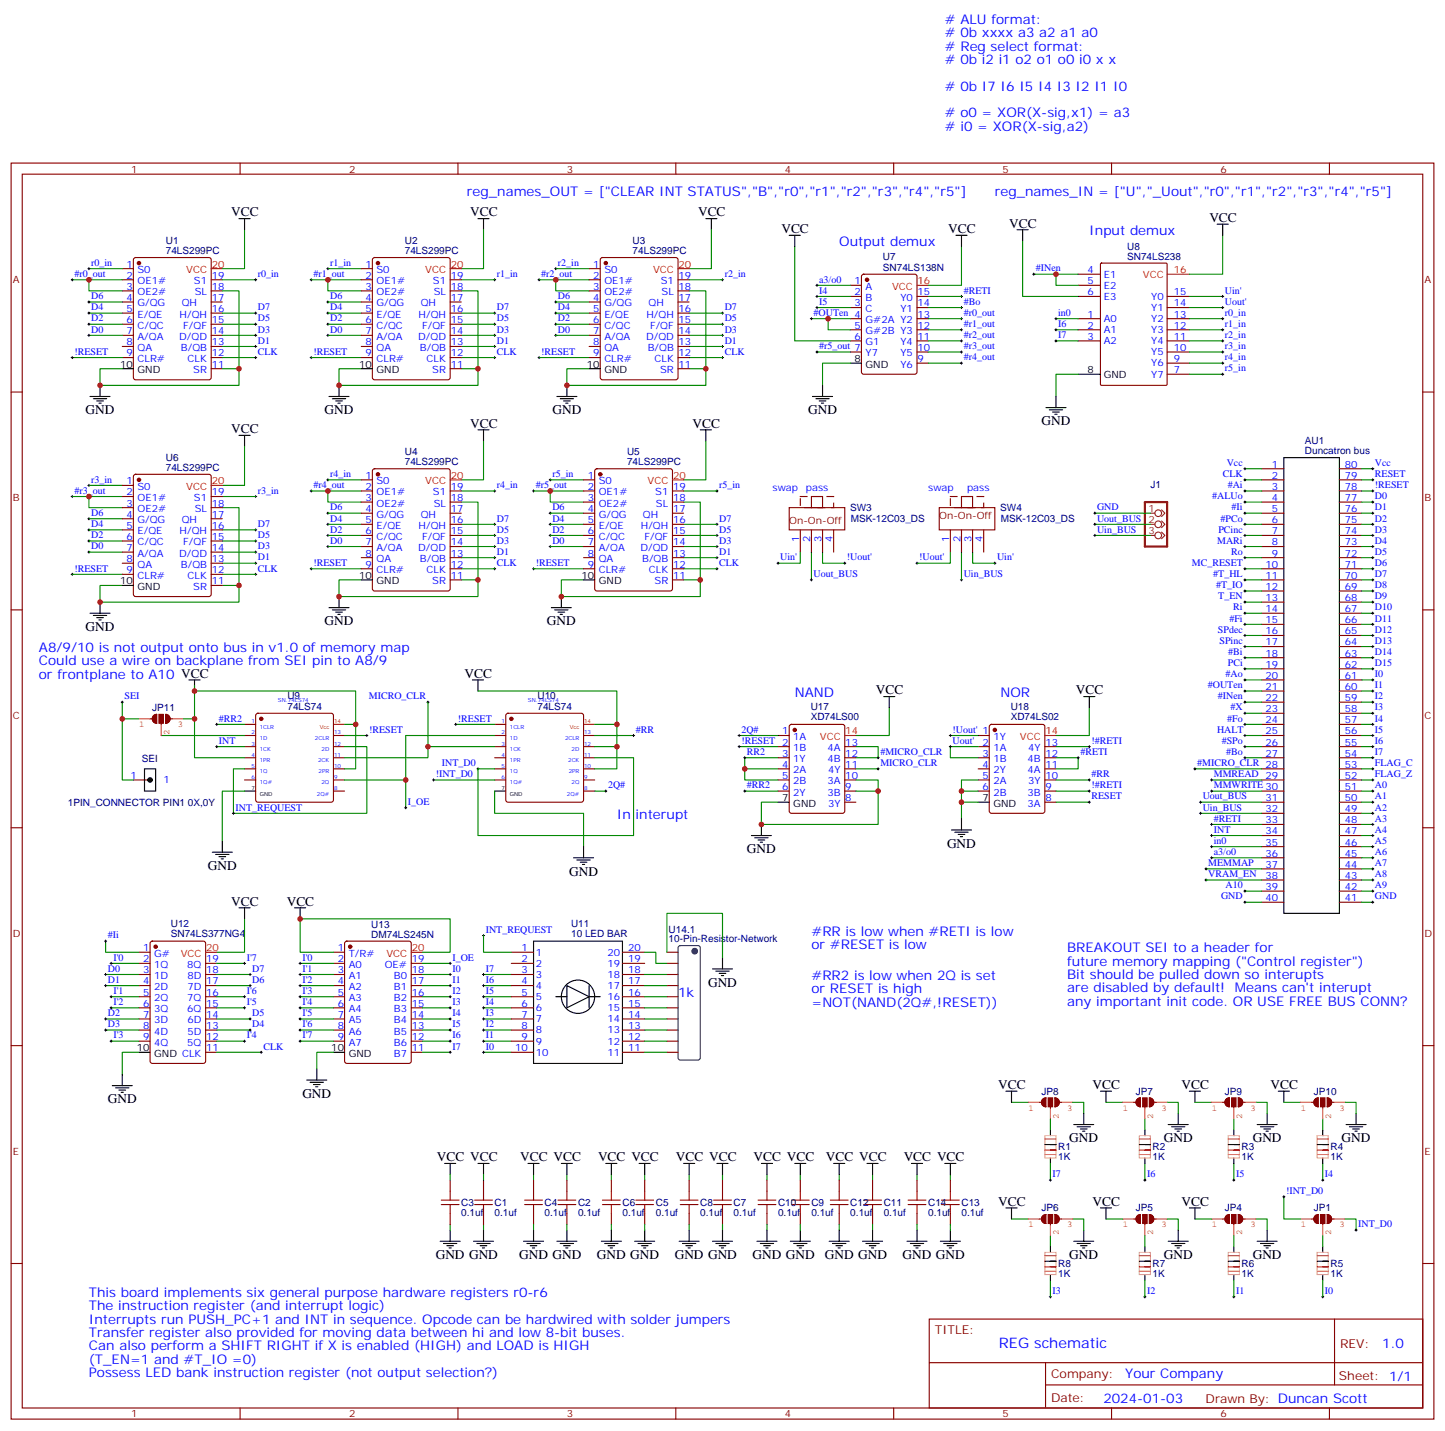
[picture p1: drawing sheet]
<svg xmlns="http://www.w3.org/2000/svg" width="459mm" height="454mm" viewBox="0 0 459 454" stroke-linecap="round" stroke-linejoin="round" font-family="sans-serif">
<defs><g id="words">
<text font-size="4.6" fill="#00f" x="317" y="427.7">REG schematic</text>
<g font-size="4.2" fill="#00f">
<text x="299.9" y="7.7"># ALU format:</text>
<text x="299.9" y="11.9"># 0b xxxx a3 a2 a1 a0</text>
<text x="299.9" y="16.1"># Reg select format:</text>
<text x="299.9" y="20.4"># 0b i2 i1 o2 o1 o0 i0 x x</text>
<text x="299.9" y="28.8"># 0b I7 I6 I5 I4 I3 I2 I1 I0</text>
<text x="299.9" y="37.3"># o0 = XOR(X-sig,x1) = a3</text>
<text x="299.9" y="41.5"># i0 = XOR(X-sig,a2)</text>
<text x="148.2" y="62.3">reg_names_OUT = [&quot;CLEAR INT STATUS&quot;,&quot;B&quot;,&quot;r0&quot;,&quot;r1&quot;,&quot;r2&quot;,&quot;r3&quot;,&quot;r4&quot;,&quot;r5&quot;]</text>
<text x="315.7" y="62.3">reg_names_IN = [&quot;U&quot;,&quot;_Uout&quot;,&quot;r0&quot;,&quot;r1&quot;,&quot;r2&quot;,&quot;r3&quot;,&quot;r4&quot;,&quot;r5&quot;]</text>
<text x="345.7" y="74.7">Input demux</text>
<text x="266.3" y="78.2">Output demux</text>
<text x="12.3" y="207">A8/9/10 is not output onto bus in v1.0 of memory map</text>
<text x="12.3" y="211.2">Could use a wire on backplane from SEI pin to A8/9</text>
<text x="12.3" y="215.4">or frontplane to A10 VCC</text>
<text x="252.2" y="221.1">NAND</text>
<text x="317.5" y="221.1">NOR</text>
<text x="195.8" y="259.9">In interupt</text>
<text x="257.5" y="296.9">#RR is low when #RETI is low</text>
<text x="257.5" y="301.2">or #RESET is low</text>
<text x="338.7" y="302.2">BREAKOUT SEI to a header for</text>
<text x="257.5" y="311">#RR2 is low when 2Q is set</text>
<text x="338.7" y="306.5">future memory mapping (&quot;Control register&quot;)</text>
<text x="338.7" y="310.7">Bit should be pulled down so interupts</text>
<text x="215.2" y="316.3">1k</text>
<text x="257.5" y="315.3">or RESET is high</text>
<text x="338.7" y="314.9">are disabled by default!</text>
<text x="391.9" y="314.9">Means can't interupt</text>
<text x="257.5" y="319.5">=NOT(NAND(2Q#,!RESET))</text>
<text x="338.7" y="319.2">any important init code. OR USE FREE BUS CONN?</text>
<text x="28.2" y="411.6">This board implements six general purpose hardware registers r0-r6</text>
<text x="28.2" y="415.8">The instruction register (and interrupt logic)</text>
<text x="28.2" y="420.1">Interrupts run PUSH_PC+1 and INT in sequence. Opcode can be hardwired with solder jumpers</text>
<text x="28.2" y="424.3">Transfer register also provided for moving data between hi and low 8-bit buses.</text>
<text x="28.2" y="428.5">Can also perform a SHIFT RIGHT if X is enabled (HIGH) and LOAD is HIGH</text>
<text x="438.7" y="427.9">1.0</text>
<text x="28.2" y="432.8">(T_EN=1 and #T_IO =0)</text>
<text x="28.2" y="437">Possess LED bank instruction register (not output selection?)</text>
<text x="357.1" y="437.5">Your Company</text>
<text x="350.2" y="445.3">2024-01-03</text>
</g>
<g font-size="4.2">
<text x="73.4" y="68.7">VCC</text>
<text x="149.2" y="68.7">VCC</text>
<text x="221.5" y="68.7">VCC</text>
<text x="383.8" y="70.4">VCC</text>
<text x="248" y="74">VCC</text>
<text x="300.9" y="74">VCC</text>
<text x="320.3" y="72.2">VCC</text>
<text x="27.2" y="131.5">GND</text>
<text x="103" y="131.5">GND</text>
<text x="175.3" y="131.5">GND</text>
<text x="256.5" y="131.5">GND</text>
<text x="73.4" y="137.5">VCC</text>
<text x="149.2" y="135.7">VCC</text>
<text x="219.8" y="135.7">VCC</text>
<text x="330.6" y="135">GND</text>
<text x="27.2" y="200.3">GND</text>
<text x="103" y="198.5">GND</text>
<text x="173.6" y="198.5">GND</text>
<text x="147.5" y="215.1">VCC</text>
<text x="278" y="220.4">VCC</text>
<text x="341.5" y="220.4">VCC</text>
<text x="300.6" y="269.1">GND</text>
<text x="237.1" y="270.8">GND</text>
<text x="66" y="276.1">GND</text>
<text x="180.6" y="277.9">GND</text>
<text x="73.4" y="287.4">VCC</text>
<text x="91" y="287.4">VCC</text>
<text x="224.7" y="313.2">GND</text>
<text x="316.8" y="345.6">VCC</text>
<text x="346.8" y="345.6">VCC</text>
<text x="375" y="345.6">VCC</text>
<text x="403.2" y="345.6">VCC</text>
<text x="34.2" y="350.2">GND</text>
<text x="96" y="348.4">GND</text>
<text x="339.4" y="362.5">GND</text>
<text x="369.4" y="362.5">GND</text>
<text x="397.6" y="362.5">GND</text>
<text x="425.8" y="362.5">GND</text>
<text x="138.6" y="368.5">VCC VCC</text>
<text x="165.1" y="368.5">VCC VCC</text>
<text x="189.8" y="368.5">VCC VCC</text>
<text x="214.5" y="368.5">VCC VCC</text>
<text x="239.2" y="368.5">VCC VCC</text>
<text x="262.1" y="368.5">VCC VCC</text>
<text x="286.8" y="368.5">VCC VCC</text>
<text x="316.8" y="382.7">VCC</text>
<text x="346.8" y="382.7">VCC</text>
<text x="375" y="382.7">VCC</text>
<text x="138.3" y="399.6">GND GND</text>
<text x="164.7" y="399.6">GND GND</text>
<text x="189.4" y="399.6">GND GND</text>
<text x="214.1" y="399.6">GND GND</text>
<text x="238.8" y="399.6">GND GND</text>
<text x="261.8" y="399.6">GND GND</text>
<text x="286.5" y="399.6">GND GND</text>
<text x="339.4" y="399.6">GND</text>
<text x="369.4" y="399.6">GND</text>
<text x="397.6" y="399.6">GND</text>
</g>
<g font-size="3.9" fill="#800">
<text x="296.7" y="423.2">TITLE:</text>
<text x="425.3" y="427.9">REV:</text>
<text x="333.6" y="437.4">Company:</text>
<text x="425" y="438">Sheet: 1/1</text>
<text x="333.6" y="445.1">Date:</text>
<text x="382.6" y="445.2">Drawn By: Duncan Scott</text>
</g>
<g font-size="3.2" fill="#800">
<text x="41.6" y="54.8">1</text>
<text x="110.8" y="54.8">2</text>
<text x="179.9" y="54.8">3</text>
<text x="249.1" y="54.8">4</text>
<text x="318.2" y="54.8">5</text>
<text x="387.3" y="54.8">6</text>
<text x="4.1" y="89.9">A</text>
<text x="452.1" y="89.9">A</text>
<text x="4.1" y="159">B</text>
<text x="452.1" y="159">B</text>
<text x="250.5" y="166.4">On-On-Off</text>
<text x="298.1" y="164.6">On-On-Off</text>
<text x="4.1" y="228.1">C</text>
<text x="452.1" y="228.1">C</text>
<text x="4.1" y="297.3">D</text>
<text x="452.1" y="297.3">D</text>
<text x="4.1" y="366.4">E</text>
<text x="452.1" y="366.4">E</text>
<text x="41.6" y="449.9">1</text>
<text x="110.8" y="449.9">2</text>
<text x="179.9" y="449.9">3</text>
<text x="249.1" y="449.9">4</text>
<text x="318.2" y="449.9">5</text>
<text x="387.3" y="449.9">6</text>
</g>
<g font-size="3.2" fill="#000080">
<text x="52.6" y="77.4">U1</text>
<text x="128.5" y="77.4">U2</text>
<text x="200.8" y="77.4">U3</text>
<text x="52.6" y="80.6">74LS299PC</text>
<text x="128.5" y="80.6">74LS299PC</text>
<text x="200.8" y="80.6">74LS299PC</text>
<text x="280.2" y="82.7">U7</text>
<text x="357.7" y="82.4">SN74LS238</text>
<text x="357.7" y="79.3">U8</text>
<text x="280.2" y="85.9">SN74LS138N</text>
<text x="414.2" y="144">Duncatron bus</text>
<text x="414.2" y="140.9">AU1</text>
<text x="52.6" y="149.4">74LS299PC</text>
<text x="52.6" y="146.2">U6</text>
<text x="128.5" y="147.6">74LS299PC</text>
<text x="128.5" y="144.4">U4</text>
<text x="199" y="147.6">74LS299PC</text>
<text x="199" y="144.4">U5</text>
<text x="365.1" y="155">J1</text>
<text x="269.8" y="162.3">SW3</text>
<text x="270.1" y="165.8">MSK-12C03_DS</text>
<text x="317.5" y="162.3">SW4</text>
<text x="317.7" y="165.8">MSK-12C03_DS</text>
<text x="91.2" y="222">U9</text>
<text x="170.6" y="222">U10</text>
<text x="48.3" y="225.7">JP11</text>
<text x="91.2" y="225.3">74LS74</text>
<text x="170.6" y="225.3">74LS74</text>
<text x="257.3" y="225.4">U17</text>
<text x="320.8" y="225.4">U18</text>
<text x="257.3" y="228.6">XD74LS00</text>
<text x="320.8" y="228.6">XD74LS02</text>
<text x="45" y="241.7">SEI</text>
<text x="21.5" y="255.7">1PIN_CONNECTOR PIN1 0X,0Y</text>
<text x="54.2" y="297.4">SN74LS377NG4</text>
<text x="54.2" y="294.1">U12</text>
<text x="117.8" y="297.6">DM74LS245N</text>
<text x="117.8" y="294.4">U13</text>
<text x="181.3" y="297.4">10 LED BAR</text>
<text x="181.3" y="294.4">U11</text>
<text x="212.2" y="299">10-Pin-Resistor-Network</text>
<text x="212.2" y="296">U14.1</text>
<text x="330.5" y="347.5">JP8</text>
<text x="360.5" y="347.5">JP7</text>
<text x="388.7" y="347.5">JP9</text>
<text x="417" y="347.5">JP10</text>
<text x="335.8" y="365.1">R1</text>
<text x="365.8" y="365.1">R2</text>
<text x="394.1" y="365.1">R3</text>
<text x="422.3" y="365.1">R4</text>
<text x="335.8" y="368.2">1K</text>
<text x="365.8" y="368.2">1K</text>
<text x="394.1" y="368.2">1K</text>
<text x="422.3" y="368.2">1K</text>
<text x="146.4" y="382.8">C3</text>
<text x="157" y="382.8">C1</text>
<text x="172.9" y="382.8">C4</text>
<text x="183.4" y="382.8">C2</text>
<text x="197.6" y="382.8">C6</text>
<text x="208.1" y="382.8">C5</text>
<text x="222.2" y="382.8">C8</text>
<text x="232.8" y="382.8">C7</text>
<text x="246.9" y="382.8">C10</text>
<text x="257.5" y="382.8">C9</text>
<text x="269.9" y="382.8">C12</text>
<text x="280.5" y="382.8">C11</text>
<text x="294.6" y="382.8">C14</text>
<text x="305.2" y="382.8">C13</text>
<text x="146.4" y="385.9">0.1uf</text>
<text x="157" y="385.9">0.1uf</text>
<text x="172.9" y="385.9">0.1uf</text>
<text x="183.4" y="385.9">0.1uf</text>
<text x="197.6" y="385.9">0.1uf</text>
<text x="208.1" y="385.9">0.1uf</text>
<text x="222.2" y="385.9">0.1uf</text>
<text x="232.8" y="385.9">0.1uf</text>
<text x="246.9" y="385.9">0.1uf</text>
<text x="257.5" y="385.9">0.1uf</text>
<text x="269.9" y="385.9">0.1uf</text>
<text x="280.5" y="385.9">0.1uf</text>
<text x="294.6" y="385.9">0.1uf</text>
<text x="305.2" y="385.9">0.1uf</text>
<text x="330.5" y="384.5">JP6</text>
<text x="360.5" y="384.5">JP5</text>
<text x="388.7" y="384.5">JP4</text>
<text x="417" y="384.5">JP1</text>
<text x="335.8" y="405.3">1K</text>
<text x="335.8" y="402.2">R8</text>
<text x="365.8" y="405.3">1K</text>
<text x="365.8" y="402.2">R7</text>
<text x="394.1" y="405.3">1K</text>
<text x="394.1" y="402.2">R6</text>
<text x="422.3" y="405.3">1K</text>
<text x="422.3" y="402.2">R5</text>
</g>
<g font-size="3.2" fill="#00f">
<text x="23.6" y="87.9">#r0_out</text>
<text x="28.9" y="84.4">r0_in</text>
<text x="40.1" y="84.9">1</text>
<text x="40.1" y="88.4">2</text>
<text x="43.6" y="86.7">S0</text>
<text x="67.2" y="88.4">19</text>
<text x="81.8" y="87.9">r0_in</text>
<text x="99.5" y="87.9">#r1_out</text>
<text x="104.8" y="84.4">r1_in</text>
<text x="116" y="84.9">1</text>
<text x="116" y="88.4">2</text>
<text x="119.5" y="86.7">S0</text>
<text x="143.1" y="88.4">19</text>
<text x="157.7" y="87.9">r1_in</text>
<text x="171.8" y="87.9">#r2_out</text>
<text x="177.1" y="84.4">r2_in</text>
<text x="188.3" y="84.9">1</text>
<text x="188.3" y="88.4">2</text>
<text x="191.8" y="86.7">S0</text>
<text x="215.4" y="88.4">19</text>
<text x="230" y="87.9">r2_in</text>
<text x="260" y="89.7">a3/o0</text>
<text x="328.8" y="86.1">#INen</text>
<text x="345.1" y="86.7">4</text>
<text x="350.3" y="88.1">E1</text>
<text x="28.9" y="95">D6</text>
<text x="40.1" y="92">3</text>
<text x="40.1" y="95.5">4</text>
<text x="43.6" y="90.2">OE1#</text>
<text x="43.6" y="93.7">OE2#</text>
<text x="61.5" y="90.2">S1</text>
<text x="61.8" y="93.7">SL</text>
<text x="67.2" y="95.5">17</text>
<text x="67.2" y="92">18</text>
<text x="104.8" y="95">D6</text>
<text x="116" y="92">3</text>
<text x="116" y="95.5">4</text>
<text x="119.5" y="90.2">OE1#</text>
<text x="119.5" y="93.7">OE2#</text>
<text x="137.4" y="90.2">S1</text>
<text x="137.6" y="93.7">SL</text>
<text x="143.1" y="95.5">17</text>
<text x="143.1" y="92">18</text>
<text x="177.1" y="95">D6</text>
<text x="188.3" y="92">3</text>
<text x="188.3" y="95.5">4</text>
<text x="191.8" y="90.2">OE1#</text>
<text x="191.8" y="93.7">OE2#</text>
<text x="209.7" y="90.2">S1</text>
<text x="210" y="93.7">SL</text>
<text x="215.4" y="95.5">17</text>
<text x="215.4" y="92">18</text>
<text x="260" y="93.2">I4</text>
<text x="271.2" y="90.2">1</text>
<text x="271.2" y="93.7">2</text>
<text x="274.7" y="92">A</text>
<text x="274.7" y="95.5">B</text>
<text x="285.8" y="95.5">Y0</text>
<text x="291.2" y="93.7">15</text>
<text x="305.9" y="93.2">#RETI</text>
<text x="345.1" y="90.2">5</text>
<text x="345.1" y="93.7">6</text>
<text x="350.3" y="91.6">E2</text>
<text x="350.3" y="95.1">E3</text>
<text x="365.4" y="95.1">Y0</text>
<text x="372.5" y="93.7">15</text>
<text x="388.8" y="93.2">Uin'</text>
<text x="28.9" y="98.5">D4</text>
<text x="40.1" y="99">5</text>
<text x="43.6" y="97.3">G/QG</text>
<text x="43.6" y="100.8">E/QE</text>
<text x="57" y="100.8">H/QH</text>
<text x="57.7" y="97.3">QH</text>
<text x="67.2" y="99">16</text>
<text x="81.8" y="98.5">D7</text>
<text x="104.8" y="98.5">D4</text>
<text x="116" y="99">5</text>
<text x="119.5" y="97.3">G/QG</text>
<text x="119.5" y="100.8">E/QE</text>
<text x="132.9" y="100.8">H/QH</text>
<text x="133.5" y="97.3">QH</text>
<text x="143.1" y="99">16</text>
<text x="157.7" y="98.5">D7</text>
<text x="177.1" y="98.5">D4</text>
<text x="188.3" y="99">5</text>
<text x="191.8" y="97.3">G/QG</text>
<text x="191.8" y="100.8">E/QE</text>
<text x="205.2" y="100.8">H/QH</text>
<text x="205.8" y="97.3">QH</text>
<text x="215.4" y="99">16</text>
<text x="230" y="98.5">D7</text>
<text x="258.2" y="100.3">#OUTen 4</text>
<text x="260" y="96.7">I5</text>
<text x="271.2" y="97.3">3</text>
<text x="274.7" y="99">C</text>
<text x="285.8" y="99">Y1</text>
<text x="291.2" y="100.8">13</text>
<text x="291.2" y="97.3">14</text>
<text x="305.9" y="96.7">#Bo</text>
<text x="305.9" y="100.3">#r0_out</text>
<text x="335.8" y="100.3">in0</text>
<text x="345.1" y="100.8">1</text>
<text x="365.4" y="98.7">Y1</text>
<text x="372.5" y="100.8">13</text>
<text x="372.5" y="97.3">14</text>
<text x="388.8" y="100.3">r0_in</text>
<text x="388.8" y="96.7">Uout'</text>
<text x="28.9" y="105.6">D0</text>
<text x="28.9" y="102">D2</text>
<text x="40.1" y="102.6">6</text>
<text x="40.1" y="106.1">7</text>
<text x="43.6" y="104.3">C/QC</text>
<text x="43.6" y="107.8">A/QA</text>
<text x="56.9" y="107.8">D/QD</text>
<text x="58.1" y="104.3">F/QF</text>
<text x="67.2" y="106.1">14</text>
<text x="67.2" y="102.6">15</text>
<text x="81.8" y="105.6">D3</text>
<text x="81.8" y="102">D5</text>
<text x="104.8" y="102">D2</text>
<text x="104.8" y="105.6">D0</text>
<text x="116" y="102.6">6</text>
<text x="116" y="106.1">7</text>
<text x="119.5" y="104.3">C/QC</text>
<text x="119.5" y="107.8">A/QA</text>
<text x="132.7" y="107.8">D/QD</text>
<text x="134" y="104.3">F/QF</text>
<text x="143.1" y="106.1">14</text>
<text x="143.1" y="102.6">15</text>
<text x="157.7" y="102">D5</text>
<text x="157.7" y="105.6">D3</text>
<text x="177.1" y="102">D2</text>
<text x="177.1" y="105.6">D0</text>
<text x="188.3" y="102.6">6</text>
<text x="188.3" y="106.1">7</text>
<text x="191.8" y="104.3">C/QC</text>
<text x="191.8" y="107.8">A/QA</text>
<text x="205.1" y="107.8">D/QD</text>
<text x="206.3" y="104.3">F/QF</text>
<text x="215.4" y="106.1">14</text>
<text x="215.4" y="102.6">15</text>
<text x="230" y="102">D5</text>
<text x="230" y="105.6">D3</text>
<text x="271.2" y="104.3">5</text>
<text x="271.2" y="107.8">6</text>
<text x="274.7" y="102.6">G#2A Y2</text>
<text x="274.7" y="106.1">G#2B Y3</text>
<text x="291.2" y="107.8">11</text>
<text x="291.2" y="104.3">12</text>
<text x="305.9" y="103.8">#r1_out</text>
<text x="305.9" y="107.3">#r2_out</text>
<text x="335.8" y="103.8">I6</text>
<text x="335.8" y="107.3">I7</text>
<text x="345.1" y="104.3">2</text>
<text x="345.1" y="107.8">3</text>
<text x="350.3" y="102.2">A0</text>
<text x="350.3" y="105.7">A1</text>
<text x="365.4" y="105.7">Y3</text>
<text x="365.4" y="102.2">Y2</text>
<text x="372.5" y="107.8">11</text>
<text x="372.5" y="104.3">12</text>
<text x="388.8" y="103.8">r1_in</text>
<text x="388.8" y="107.3">r2_in</text>
<text x="23.6" y="112.6">!RESET</text>
<text x="40.1" y="109.6">8</text>
<text x="40.1" y="113.1">9</text>
<text x="43.6" y="111.4">QA</text>
<text x="57.4" y="111.4">B/QB</text>
<text x="67.2" y="113.1">12</text>
<text x="67.2" y="109.6">13</text>
<text x="81.8" y="109.1">D1</text>
<text x="81.8" y="112.6">CLK</text>
<text x="99.5" y="112.6">!RESET</text>
<text x="116" y="109.6">8</text>
<text x="116" y="113.1">9</text>
<text x="119.5" y="111.4">QA</text>
<text x="133.3" y="111.4">B/QB</text>
<text x="143.1" y="113.1">12</text>
<text x="143.1" y="109.6">13</text>
<text x="157.7" y="112.6">CLK</text>
<text x="157.7" y="109.1">D1</text>
<text x="171.8" y="112.6">!RESET</text>
<text x="188.3" y="109.6">8</text>
<text x="188.3" y="113.1">9</text>
<text x="191.8" y="111.4">QA</text>
<text x="205.6" y="111.4">B/QB</text>
<text x="215.4" y="113.1">12</text>
<text x="215.4" y="109.6">13</text>
<text x="230" y="112.6">CLK</text>
<text x="230" y="109.1">D1</text>
<text x="260" y="110.8">#r5_out 7</text>
<text x="274.7" y="109.6">G1</text>
<text x="274.7" y="113.1">Y7</text>
<text x="285.8" y="113.1">Y5</text>
<text x="285.8" y="109.6">Y4</text>
<text x="291.2" y="111.4">10</text>
<text x="305.9" y="110.8">#r3_out</text>
<text x="350.3" y="109.3">A2</text>
<text x="365.4" y="112.8">Y5</text>
<text x="365.4" y="109.3">Y4</text>
<text x="372.5" y="111.4">10</text>
<text x="388.8" y="110.8">r3_in</text>
<text x="43.6" y="114.9">CLR#</text>
<text x="59.5" y="114.9">CLK</text>
<text x="61.3" y="118.4">SR</text>
<text x="67.2" y="116.7">11</text>
<text x="119.5" y="114.9">CLR#</text>
<text x="135.4" y="114.9">CLK</text>
<text x="137.2" y="118.4">SR</text>
<text x="143.1" y="116.7">11</text>
<text x="191.8" y="114.9">CLR#</text>
<text x="207.7" y="114.9">CLK</text>
<text x="209.5" y="118.4">SR</text>
<text x="215.4" y="116.7">11</text>
<text x="285.8" y="116.7">Y6</text>
<text x="291.2" y="114.9">9</text>
<text x="305.9" y="114.4">#r4_out</text>
<text x="365.4" y="119.8">Y7</text>
<text x="365.4" y="116.3">Y6</text>
<text x="372.5" y="118.4">7</text>
<text x="372.5" y="114.9">9</text>
<text x="388.8" y="114.4">r4_in</text>
<text x="388.8" y="117.9">r5_in</text>
<text x="389.3" y="147.9">Vcc</text>
<text x="403.7" y="148.4">1</text>
<text x="426.9" y="148.4">80</text>
<text x="436.4" y="147.9">Vcc</text>
<text x="28.9" y="153.2">r3_in</text>
<text x="40.1" y="153.7">1</text>
<text x="43.6" y="155.5">S0</text>
<text x="99.5" y="154.9">#r4_out</text>
<text x="104.8" y="151.4">r4_in</text>
<text x="116" y="151.9">1</text>
<text x="116" y="155.5">2</text>
<text x="119.5" y="153.7">S0</text>
<text x="143.1" y="155.5">19</text>
<text x="157.7" y="154.9">r4_in</text>
<text x="170" y="154.9">#r5_out</text>
<text x="175.3" y="151.4">r5_in</text>
<text x="186.5" y="151.9">1</text>
<text x="186.5" y="155.5">2</text>
<text x="190" y="153.7">S0</text>
<text x="213.6" y="155.5">19</text>
<text x="228.2" y="154.9">r5_in</text>
<text x="245.2" y="155.8">swap</text>
<text x="255.8" y="155.8">pass</text>
<text x="294.6" y="155.8">swap</text>
<text x="306.9" y="155.8">pass</text>
<text x="388.1" y="151.4">CLK</text>
<text x="389.6" y="154.9">#Ai</text>
<text x="403.7" y="151.9">2</text>
<text x="403.7" y="155.5">3</text>
<text x="426.9" y="155.5">78</text>
<text x="426.9" y="151.9">79</text>
<text x="436.4" y="151.4">RESET</text>
<text x="436.4" y="154.9">!RESET</text>
<text x="23.6" y="156.7">#r3_out</text>
<text x="40.1" y="157.2">2</text>
<text x="40.1" y="160.8">3</text>
<text x="43.6" y="159">OE1#</text>
<text x="61.5" y="159">S1</text>
<text x="67.2" y="160.8">18</text>
<text x="67.2" y="157.2">19</text>
<text x="81.8" y="156.7">r3_in</text>
<text x="104.8" y="162">D6</text>
<text x="116" y="159">3</text>
<text x="119.5" y="157.2">OE1#</text>
<text x="119.5" y="160.8">OE2#</text>
<text x="137.4" y="157.2">S1</text>
<text x="137.6" y="160.8">SL</text>
<text x="143.1" y="159">18</text>
<text x="175.3" y="162">D6</text>
<text x="186.5" y="159">3</text>
<text x="190" y="157.2">OE1#</text>
<text x="190" y="160.8">OE2#</text>
<text x="207.9" y="157.2">S1</text>
<text x="208.2" y="160.8">SL</text>
<text x="213.6" y="159">18</text>
<text x="348.2" y="162">GND</text>
<text x="384.7" y="158.5">#ALUo</text>
<text x="390.9" y="162">#Ii</text>
<text x="403.7" y="159">4</text>
<text x="426.9" y="159">77</text>
<text x="436.4" y="158.5">D0</text>
<text x="436.4" y="162">D1</text>
<text x="28.9" y="163.8">D6</text>
<text x="28.9" y="167.3">D4</text>
<text x="40.1" y="164.3">4</text>
<text x="40.1" y="167.8">5</text>
<text x="43.6" y="162.5">OE2#</text>
<text x="43.6" y="166.1">G/QG</text>
<text x="57.7" y="166.1">QH</text>
<text x="61.8" y="162.5">SL</text>
<text x="67.2" y="167.8">16</text>
<text x="67.2" y="164.3">17</text>
<text x="81.8" y="167.3">D7</text>
<text x="104.8" y="165.5">D4</text>
<text x="116" y="162.5">4</text>
<text x="116" y="166.1">5</text>
<text x="119.5" y="164.3">G/QG</text>
<text x="119.5" y="167.8">E/QE</text>
<text x="132.9" y="167.8">H/QH</text>
<text x="133.5" y="164.3">QH</text>
<text x="143.1" y="166.1">16</text>
<text x="143.1" y="162.5">17</text>
<text x="157.7" y="165.5">D7</text>
<text x="175.3" y="165.5">D4</text>
<text x="186.5" y="162.5">4</text>
<text x="186.5" y="166.1">5</text>
<text x="190" y="164.3">G/QG</text>
<text x="190" y="167.8">E/QE</text>
<text x="203.4" y="167.8">H/QH</text>
<text x="204.1" y="164.3">QH</text>
<text x="213.6" y="166.1">16</text>
<text x="213.6" y="162.5">17</text>
<text x="228.2" y="165.5">D7</text>
<text x="348.2" y="165.5">Uout_BUS</text>
<text x="387.4" y="165.5">#PCo</text>
<text x="403.7" y="162.5">5</text>
<text x="403.7" y="166.1">6</text>
<text x="426.9" y="166.1">75</text>
<text x="426.9" y="162.5">76</text>
<text x="436.4" y="165.5">D2</text>
<text x="28.9" y="170.8">D2</text>
<text x="40.1" y="171.3">6</text>
<text x="43.6" y="169.6">E/QE</text>
<text x="43.6" y="173.1">C/QC</text>
<text x="57" y="169.6">H/QH</text>
<text x="58.1" y="173.1">F/QF</text>
<text x="67.2" y="171.3">15</text>
<text x="81.8" y="170.8">D5</text>
<text x="104.8" y="169.1">D2</text>
<text x="104.8" y="172.6">D0</text>
<text x="116" y="169.6">6</text>
<text x="116" y="173.1">7</text>
<text x="119.5" y="171.3">C/QC</text>
<text x="134" y="171.3">F/QF</text>
<text x="143.1" y="173.1">14</text>
<text x="143.1" y="169.6">15</text>
<text x="157.7" y="169.1">D5</text>
<text x="157.7" y="172.6">D3</text>
<text x="175.3" y="169.1">D2</text>
<text x="175.3" y="172.6">D0</text>
<text x="186.5" y="169.6">6</text>
<text x="186.5" y="173.1">7</text>
<text x="190" y="171.3">C/QC</text>
<text x="204.5" y="171.3">F/QF</text>
<text x="213.6" y="173.1">14</text>
<text x="213.6" y="169.6">15</text>
<text x="228.2" y="169.1">D5</text>
<text x="228.2" y="172.6">D3</text>
<text x="253.6" y="171.9" transform="rotate(-90 253.6 171.9)">1</text>
<text x="257.2" y="171.9" transform="rotate(-90 257.2 171.9)">2</text>
<text x="260.7" y="171.9" transform="rotate(-90 260.7 171.9)">3</text>
<text x="264.2" y="171.9" transform="rotate(-90 264.2 171.9)">4</text>
<text x="301.3" y="171.9" transform="rotate(-90 301.3 171.9)">1</text>
<text x="304.8" y="171.9" transform="rotate(-90 304.8 171.9)">2</text>
<text x="308.3" y="171.9" transform="rotate(-90 308.3 171.9)">3</text>
<text x="311.9" y="171.9" transform="rotate(-90 311.9 171.9)">4</text>
<text x="348.2" y="169.1">Uin_BUS</text>
<text x="386.3" y="172.6">MARi</text>
<text x="386.7" y="169.1">PCinc</text>
<text x="403.7" y="169.6">7</text>
<text x="403.7" y="173.1">8</text>
<text x="426.9" y="173.1">73</text>
<text x="426.9" y="169.6">74</text>
<text x="436.4" y="169.1">D3</text>
<text x="436.4" y="172.6">D4</text>
<text x="28.9" y="174.3">D0</text>
<text x="40.1" y="174.9">7</text>
<text x="40.1" y="178.4">8</text>
<text x="43.6" y="176.6">A/QA</text>
<text x="56.9" y="176.6">D/QD</text>
<text x="67.2" y="178.4">13</text>
<text x="67.2" y="174.9">14</text>
<text x="81.8" y="174.3">D3</text>
<text x="81.8" y="177.9">D1</text>
<text x="99.5" y="179.6">!RESET</text>
<text x="116" y="176.6">8</text>
<text x="119.5" y="174.9">A/QA</text>
<text x="119.5" y="178.4">QA</text>
<text x="132.7" y="174.9">D/QD</text>
<text x="133.3" y="178.4">B/QB</text>
<text x="143.1" y="176.6">13</text>
<text x="157.7" y="179.6">CLK</text>
<text x="157.7" y="176.1">D1</text>
<text x="170" y="179.6">!RESET</text>
<text x="186.5" y="176.6">8</text>
<text x="190" y="174.9">A/QA</text>
<text x="190" y="178.4">QA</text>
<text x="203.3" y="174.9">D/QD</text>
<text x="203.8" y="178.4">B/QB</text>
<text x="213.6" y="176.6">13</text>
<text x="228.2" y="179.6">CLK</text>
<text x="228.2" y="176.1">D1</text>
<text x="247.6" y="177.9">Uin'</text>
<text x="268.8" y="177.9">!Uout'</text>
<text x="291.7" y="177.9">!Uout'</text>
<text x="316.4" y="177.9">Uin'</text>
<text x="378.2" y="179.6">MC_RESET</text>
<text x="390.7" y="176.1">Ro</text>
<text x="403.7" y="176.6">9</text>
<text x="426.9" y="176.6">72</text>
<text x="436.4" y="176.1">D5</text>
<text x="436.4" y="179.6">D6</text>
<text x="23.6" y="181.4">!RESET</text>
<text x="40.1" y="181.9">9</text>
<text x="43.6" y="180.2">QA</text>
<text x="43.6" y="183.7">CLR#</text>
<text x="57.4" y="180.2">B/QB</text>
<text x="59.5" y="183.7">CLK</text>
<text x="67.2" y="185.5">11</text>
<text x="67.2" y="181.9">12</text>
<text x="81.8" y="181.4">CLK</text>
<text x="116" y="180.2">9</text>
<text x="119.5" y="181.9">CLR#</text>
<text x="135.4" y="181.9">CLK</text>
<text x="137.2" y="185.5">SR</text>
<text x="143.1" y="183.7">11</text>
<text x="143.1" y="180.2">12</text>
<text x="186.5" y="180.2">9</text>
<text x="190" y="181.9">CLR#</text>
<text x="205.9" y="181.9">CLK</text>
<text x="207.8" y="185.5">SR</text>
<text x="213.6" y="183.7">11</text>
<text x="213.6" y="180.2">12</text>
<text x="258.2" y="183.2">Uout_BUS</text>
<text x="305.9" y="183.2">Uin_BUS</text>
<text x="385.1" y="183.2">#T_HL</text>
<text x="401.7" y="180.2">10</text>
<text x="401.7" y="183.7">11</text>
<text x="426.9" y="183.7">70</text>
<text x="426.9" y="180.2">71</text>
<text x="436.4" y="183.2">D7</text>
<text x="61.3" y="187.2">SR</text>
<text x="386" y="186.7">#T_IO</text>
<text x="386.7" y="190.2">T_EN</text>
<text x="401.7" y="187.2">12</text>
<text x="401.7" y="190.7">13</text>
<text x="426.9" y="190.7">68</text>
<text x="426.9" y="187.2">69</text>
<text x="436.4" y="186.7">D8</text>
<text x="436.4" y="190.2">D9</text>
<text x="390.2" y="197.3">#Fi</text>
<text x="391.4" y="193.7">Ri</text>
<text x="401.7" y="194.3">14</text>
<text x="401.7" y="197.8">15</text>
<text x="426.9" y="197.8">66</text>
<text x="426.9" y="194.3">67</text>
<text x="436.4" y="193.7">D10</text>
<text x="436.4" y="197.3">D11</text>
<text x="386.5" y="200.8">SPdec</text>
<text x="401.7" y="201.3">16</text>
<text x="426.9" y="201.3">65</text>
<text x="436.4" y="200.8">D12</text>
<text x="387" y="204.3">SPinc</text>
<text x="389.8" y="207.9">#Bi</text>
<text x="401.7" y="204.9">17</text>
<text x="401.7" y="208.4">18</text>
<text x="426.9" y="208.4">63</text>
<text x="426.9" y="204.9">64</text>
<text x="436.4" y="204.3">D13</text>
<text x="436.4" y="207.9">D14</text>
<text x="388.9" y="214.9">#Ao</text>
<text x="389.7" y="211.4">PCi</text>
<text x="401.7" y="211.9">19</text>
<text x="401.7" y="215.4">20</text>
<text x="426.9" y="215.4">61</text>
<text x="426.9" y="211.9">62</text>
<text x="436.4" y="211.4">D15</text>
<text x="436.4" y="214.9">I0</text>
<text x="39.5" y="222">SEI</text>
<text x="117" y="222">MICRO_CLR</text>
<text x="383.3" y="218.4">#OUTen</text>
<text x="386.5" y="222">#INen</text>
<text x="401.7" y="219">21</text>
<text x="426.9" y="219">60</text>
<text x="436.4" y="218.4">I1</text>
<text x="436.4" y="222">I2</text>
<text x="390.5" y="225.5">#X</text>
<text x="401.7" y="222.5">22</text>
<text x="401.7" y="226">23</text>
<text x="426.9" y="226">58</text>
<text x="426.9" y="222.5">59</text>
<text x="436.4" y="225.5">I3</text>
<text x="69.5" y="229">#RR2</text>
<text x="117.1" y="232.6">!RESET</text>
<text x="145.3" y="229">!RESET</text>
<text x="201.8" y="232.6">#RR</text>
<text x="235.3" y="232.6">2Q#</text>
<text x="248.3" y="233.1">1</text>
<text x="302.3" y="232.6">!Uout' 1</text>
<text x="386.3" y="232.6">HALT</text>
<text x="389.5" y="229">#Fo</text>
<text x="401.7" y="229.6">24</text>
<text x="401.7" y="233.1">25</text>
<text x="426.9" y="233.1">56</text>
<text x="426.9" y="229.6">57</text>
<text x="436.4" y="229">I4</text>
<text x="436.4" y="232.6">I5</text>
<text x="69.5" y="236.1">INT</text>
<text x="235.3" y="236.1">!RESET 2</text>
<text x="237.1" y="239.6">RR2</text>
<text x="251.8" y="234.8">1A</text>
<text x="251.8" y="238.4">1B</text>
<text x="262.6" y="238.4">4A</text>
<text x="268.3" y="236.6">13</text>
<text x="279.4" y="239.6">#MICRO_CLR</text>
<text x="302.3" y="236.1">Uout'</text>
<text x="311.8" y="236.6">2</text>
<text x="315.3" y="234.8">1Y</text>
<text x="315.3" y="238.4">1A</text>
<text x="326.3" y="238.4">4Y</text>
<text x="331.8" y="236.6">13</text>
<text x="342.9" y="239.6">#RETI</text>
<text x="346.4" y="236.1">!#RETI</text>
<text x="387.7" y="236.1">#SPo</text>
<text x="389.1" y="239.6">#Bo</text>
<text x="401.7" y="236.6">26</text>
<text x="426.9" y="236.6">55</text>
<text x="436.4" y="236.1">I6</text>
<text x="436.4" y="239.6">I7</text>
<text x="140.3" y="243.1">INT_D0</text>
<text x="248.3" y="240.1">3</text>
<text x="248.3" y="243.7">4</text>
<text x="251.8" y="241.9">1Y</text>
<text x="251.8" y="245.4">2A</text>
<text x="262.6" y="241.9">4B</text>
<text x="262.8" y="245.4">4Y</text>
<text x="268.3" y="243.7">11</text>
<text x="268.3" y="240.1">12</text>
<text x="279.4" y="243.1">MICRO_CLR</text>
<text x="311.8" y="240.1">3</text>
<text x="311.8" y="243.7">4</text>
<text x="315.3" y="241.9">1B</text>
<text x="315.3" y="245.4">2Y</text>
<text x="326.1" y="241.9">4B</text>
<text x="326.1" y="245.4">4A</text>
<text x="331.8" y="243.7">11</text>
<text x="331.8" y="240.1">12</text>
<text x="379.9" y="243.1">#MICRO_CLR 28</text>
<text x="401.7" y="240.1">27</text>
<text x="426.9" y="243.7">53</text>
<text x="426.9" y="240.1">54</text>
<text x="436.4" y="243.1">FLAG_C</text>
<text x="41.4" y="247.2">1</text>
<text x="51.9" y="248.6">1</text>
<text x="138.3" y="246.7">!INT_D0</text>
<text x="193" y="250.2">2Q#</text>
<text x="237.1" y="250.2">#RR2</text>
<text x="248.3" y="247.2">5</text>
<text x="248.3" y="250.7">6</text>
<text x="251.8" y="249">2B</text>
<text x="262.6" y="249">3A</text>
<text x="268.3" y="250.7">9</text>
<text x="268.3" y="247.2">10</text>
<text x="311.8" y="247.2">5</text>
<text x="311.8" y="250.7">6</text>
<text x="315.3" y="249">2A</text>
<text x="326.3" y="249">3Y</text>
<text x="331.8" y="250.7">9</text>
<text x="331.8" y="247.2">10</text>
<text x="346.4" y="246.7">#RR</text>
<text x="346.4" y="250.2">!#RETI</text>
<text x="385.2" y="250.2">MMWRITE 30</text>
<text x="385.2" y="246.7">MMREAD 29</text>
<text x="426.9" y="250.7">51</text>
<text x="426.9" y="247.2">52</text>
<text x="436.4" y="246.7">FLAG_Z</text>
<text x="436.4" y="250.2">A0</text>
<text x="74.8" y="257.2">INT_REQUEST</text>
<text x="129.5" y="255.5">I_OE</text>
<text x="251.8" y="252.5">2Y</text>
<text x="262.6" y="252.5">3B</text>
<text x="262.8" y="256">3Y</text>
<text x="268.3" y="254.2">8</text>
<text x="315.3" y="252.5">2B</text>
<text x="326.1" y="252.5">3B</text>
<text x="326.1" y="256">3A</text>
<text x="331.8" y="254.2">8</text>
<text x="346.4" y="253.7">RESET</text>
<text x="381.7" y="257.2">Uin_BUS</text>
<text x="381.7" y="253.7">Uout_BUS</text>
<text x="401.7" y="254.2">31</text>
<text x="401.7" y="257.8">32</text>
<text x="426.9" y="257.8">49</text>
<text x="426.9" y="254.2">50</text>
<text x="436.4" y="253.7">A1</text>
<text x="436.4" y="257.2">A2</text>
<text x="385.2" y="260.8">#RETI</text>
<text x="401.7" y="261.3">33</text>
<text x="426.9" y="261.3">48</text>
<text x="436.4" y="260.8">A3</text>
<text x="385.2" y="267.8">in0</text>
<text x="385.2" y="264.3">INT</text>
<text x="401.7" y="264.8">34</text>
<text x="401.7" y="268.4">35</text>
<text x="426.9" y="268.4">46</text>
<text x="426.9" y="264.8">47</text>
<text x="436.4" y="264.3">A4</text>
<text x="436.4" y="267.8">A5</text>
<text x="383.5" y="274.9">MEMMAP</text>
<text x="385.2" y="271.4">a3/o0</text>
<text x="401.7" y="271.9">36</text>
<text x="401.7" y="275.4">37</text>
<text x="426.9" y="275.4">44</text>
<text x="426.9" y="271.9">45</text>
<text x="436.4" y="271.4">A6</text>
<text x="436.4" y="274.9">A7</text>
<text x="383.5" y="278.4">VRAM_EN</text>
<text x="388.9" y="281.9">A10</text>
<text x="401.7" y="278.9">38</text>
<text x="426.9" y="278.9">43</text>
<text x="436.4" y="278.4">A8</text>
<text x="436.4" y="281.9">A9</text>
<text x="387.5" y="285.5">GND</text>
<text x="401.7" y="282.5">39</text>
<text x="401.7" y="286">40</text>
<text x="426.9" y="286">41</text>
<text x="426.9" y="282.5">42</text>
<text x="436.4" y="285.5">GND</text>
<text x="34.2" y="297.8">#Ii</text>
<text x="154.2" y="296.1">INT_REQUEST</text>
<text x="36" y="304.9">I'0</text>
<text x="45.4" y="301.9">1</text>
<text x="45.4" y="305.4">2</text>
<text x="48.9" y="303.6">G#</text>
<text x="65.4" y="305.4">19</text>
<text x="78.3" y="304.9">I'7</text>
<text x="96" y="304.9">I'0</text>
<text x="107.2" y="301.9">1</text>
<text x="107.2" y="305.4">2</text>
<text x="110.7" y="303.6">T/R#</text>
<text x="130.7" y="305.4">19</text>
<text x="143.6" y="304.9">I_OE</text>
<text x="165.6" y="301.9">1</text>
<text x="165.6" y="305.4">2</text>
<text x="170" y="303.3">1</text>
<text x="192.8" y="303.3">20</text>
<text x="199.3" y="305.4">19</text>
<text x="199.3" y="301.9">20</text>
<text x="34.2" y="308.4">D0</text>
<text x="34.2" y="311.9">D1</text>
<text x="45.4" y="308.9">3</text>
<text x="48.9" y="307.2">1Q</text>
<text x="48.9" y="310.7">1D</text>
<text x="59.4" y="307.2">8Q</text>
<text x="59.5" y="310.7">8D</text>
<text x="65.4" y="308.9">18</text>
<text x="80.1" y="311.9">D6</text>
<text x="80.1" y="308.4">D7</text>
<text x="96" y="308.4">I'1</text>
<text x="96" y="311.9">I'2</text>
<text x="107.2" y="308.9">3</text>
<text x="110.7" y="307.2">A0</text>
<text x="110.7" y="310.7">A1</text>
<text x="122.1" y="307.2">OE#</text>
<text x="125" y="310.7">B0</text>
<text x="130.7" y="308.9">18</text>
<text x="143.6" y="308.4">I0</text>
<text x="143.6" y="311.9">I1</text>
<text x="154.2" y="308.4">I7</text>
<text x="154.2" y="311.9">I6</text>
<text x="165.6" y="308.9">3</text>
<text x="170" y="306.8">2</text>
<text x="170" y="310.3">3</text>
<text x="192.8" y="310.3">18</text>
<text x="192.8" y="306.8">19</text>
<text x="199.3" y="308.9">18</text>
<text x="36" y="315.5">I'1</text>
<text x="45.4" y="312.5">4</text>
<text x="45.4" y="316">5</text>
<text x="48.9" y="314.2">2D</text>
<text x="48.9" y="317.7">2Q</text>
<text x="59.4" y="317.7">7Q</text>
<text x="59.5" y="314.2">7D</text>
<text x="65.4" y="316">16</text>
<text x="65.4" y="312.5">17</text>
<text x="78.3" y="315.5">I'6</text>
<text x="96" y="315.5">I'3</text>
<text x="107.2" y="312.5">4</text>
<text x="107.2" y="316">5</text>
<text x="110.7" y="314.2">A2</text>
<text x="110.7" y="317.7">A3</text>
<text x="125" y="317.7">B2</text>
<text x="125" y="314.2">B1</text>
<text x="130.7" y="316">16</text>
<text x="130.7" y="312.5">17</text>
<text x="143.6" y="315.5">I2</text>
<text x="154.2" y="315.5">I5</text>
<text x="165.6" y="312.5">4</text>
<text x="165.6" y="316">5</text>
<text x="170" y="313.9">4</text>
<text x="170" y="317.4">5</text>
<text x="192.8" y="317.4">16</text>
<text x="192.8" y="313.9">17</text>
<text x="199.3" y="316">16</text>
<text x="199.3" y="312.5">17</text>
<text x="34.2" y="322.5">D2</text>
<text x="36" y="319">I'2</text>
<text x="45.4" y="319.5">6</text>
<text x="45.4" y="323">7</text>
<text x="48.9" y="321.3">3Q</text>
<text x="59.4" y="321.3">6Q</text>
<text x="65.4" y="323">14</text>
<text x="65.4" y="319.5">15</text>
<text x="78.3" y="319">I'5</text>
<text x="80.1" y="322.5">D5</text>
<text x="96" y="319">I'4</text>
<text x="96" y="322.5">I'5</text>
<text x="107.2" y="319.5">6</text>
<text x="107.2" y="323">7</text>
<text x="110.7" y="321.3">A4</text>
<text x="125" y="321.3">B3</text>
<text x="130.7" y="323">14</text>
<text x="130.7" y="319.5">15</text>
<text x="143.6" y="319">I3</text>
<text x="143.6" y="322.5">I4</text>
<text x="154.2" y="319">I4</text>
<text x="154.2" y="322.5">I3</text>
<text x="165.6" y="319.5">6</text>
<text x="165.6" y="323">7</text>
<text x="170" y="320.9">6</text>
<text x="192.8" y="320.9">15</text>
<text x="199.3" y="323">14</text>
<text x="199.3" y="319.5">15</text>
<text x="34.2" y="326">D3</text>
<text x="36" y="329.6">I'3</text>
<text x="45.4" y="326.6">8</text>
<text x="48.9" y="324.8">3D</text>
<text x="48.9" y="328.3">4D</text>
<text x="59.5" y="328.3">5D</text>
<text x="59.5" y="324.8">6D</text>
<text x="65.4" y="326.6">13</text>
<text x="78.3" y="329.6">I'4</text>
<text x="80.1" y="326">D4</text>
<text x="96" y="326">I'6</text>
<text x="96" y="329.6">I'7</text>
<text x="107.2" y="326.6">8</text>
<text x="110.7" y="324.8">A5</text>
<text x="110.7" y="328.3">A6</text>
<text x="125" y="328.3">B5</text>
<text x="125" y="324.8">B4</text>
<text x="130.7" y="326.6">13</text>
<text x="143.6" y="326">I5</text>
<text x="143.6" y="329.6">I6</text>
<text x="154.2" y="326">I2</text>
<text x="154.2" y="329.6">I1</text>
<text x="165.6" y="326.6">8</text>
<text x="170" y="324.4">7</text>
<text x="170" y="328">8</text>
<text x="192.8" y="328">13</text>
<text x="192.8" y="324.4">14</text>
<text x="199.3" y="326.6">13</text>
<text x="45.4" y="330.1">9</text>
<text x="48.9" y="331.9">4Q</text>
<text x="59.4" y="331.9">5Q</text>
<text x="65.4" y="333.6">11</text>
<text x="65.4" y="330.1">12</text>
<text x="83.6" y="333.1">CLK</text>
<text x="107.2" y="330.1">9</text>
<text x="110.7" y="331.9">A7</text>
<text x="125" y="335.4">B7</text>
<text x="125" y="331.9">B6</text>
<text x="130.7" y="333.6">11</text>
<text x="130.7" y="330.1">12</text>
<text x="143.6" y="333.1">I7</text>
<text x="154.2" y="333.1">I0</text>
<text x="163.5" y="333.6">10</text>
<text x="165.6" y="330.1">9</text>
<text x="170" y="331.5">9</text>
<text x="170" y="335">10</text>
<text x="192.8" y="335">11</text>
<text x="192.8" y="331.5">12</text>
<text x="199.3" y="333.6">11</text>
<text x="199.3" y="330.1">12</text>
<text x="334.1" y="373.7">I7</text>
<text x="364.1" y="373.7">I6</text>
<text x="392.3" y="373.7">I5</text>
<text x="420.5" y="373.7">I4</text>
<text x="408.2" y="379">!INT_D0</text>
<text x="431.1" y="389.5">INT_D0</text>
<text x="334.1" y="410.7">I3</text>
<text x="364.1" y="410.7">I2</text>
<text x="392.3" y="410.7">I1</text>
<text x="420.5" y="410.7">I0</text>
</g>
<g font-size="3.2" fill="#f00">
<text x="59.1" y="86.7">VCC</text>
<text x="67.2" y="84.9">20</text>
<text x="135" y="86.7">VCC</text>
<text x="143.1" y="84.9">20</text>
<text x="207.3" y="86.7">VCC</text>
<text x="215.4" y="84.9">20</text>
<text x="362.8" y="88.1">VCC</text>
<text x="372.5" y="86.7">16</text>
<text x="283.1" y="92">VCC</text>
<text x="291.2" y="90.2">16</text>
<text x="59.1" y="155.5">VCC</text>
<text x="67.2" y="153.7">20</text>
<text x="135" y="153.7">VCC</text>
<text x="143.1" y="151.9">20</text>
<text x="205.5" y="153.7">VCC</text>
<text x="213.6" y="151.9">20</text>
<text x="268.3" y="233.1">14</text>
<text x="331.8" y="233.1">14</text>
<text x="260.2" y="234.8">VCC</text>
<text x="323.7" y="234.8">VCC</text>
<text x="57.4" y="303.6">VCC</text>
<text x="65.4" y="301.9">20</text>
<text x="122.6" y="303.6">VCC</text>
<text x="130.7" y="301.9">20</text>
</g>
<g font-size="3.2">
<text x="38.1" y="116.7">10</text>
<text x="43.6" y="118.4">GND</text>
<text x="114" y="116.7">10</text>
<text x="119.5" y="118.4">GND</text>
<text x="186.3" y="116.7">10</text>
<text x="191.8" y="118.4">GND</text>
<text x="271.2" y="114.9">8</text>
<text x="274.7" y="116.7">GND</text>
<text x="345.1" y="118.4">8</text>
<text x="350.3" y="119.8">GND</text>
<text x="38.1" y="185.5">10</text>
<text x="114" y="183.7">10</text>
<text x="119.5" y="185.5">GND</text>
<text x="184.5" y="183.7">10</text>
<text x="190" y="185.5">GND</text>
<text x="43.6" y="187.2">GND</text>
<text x="248.3" y="254.2">7</text>
<text x="251.8" y="256">GND</text>
<text x="311.8" y="254.2">7</text>
<text x="315.3" y="256">GND</text>
<text x="43.4" y="333.6">10</text>
<text x="48.9" y="335.4">GND CLK</text>
<text x="105.2" y="333.6">10</text>
<text x="110.7" y="335.4">GND</text>
</g>
<g font-size="3.2" fill="#8d2323">
<text x="364.5" y="162.5">1</text>
<text x="364.5" y="166.1">2</text>
<text x="364.5" y="169.6">3</text>
</g>
<g font-size="2.8" fill="#f60">
<text x="44.2" y="230.8">1</text>
<text x="53.8" y="233.4" transform="rotate(-90 53.8 233.4)">2</text>
<text x="56.4" y="230.8">3</text>
<text x="326.4" y="352.5">1</text>
<text x="338.7" y="352.5">3</text>
<text x="356.4" y="352.5">1</text>
<text x="368.7" y="352.5">3</text>
<text x="384.6" y="352.5">1</text>
<text x="396.9" y="352.5">3</text>
<text x="412.8" y="352.5">1</text>
<text x="425.1" y="352.5">3</text>
<text x="336" y="355.1" transform="rotate(-90 336 355.1)">2</text>
<text x="366" y="355.1" transform="rotate(-90 366 355.1)">2</text>
<text x="394.2" y="355.1" transform="rotate(-90 394.2 355.1)">2</text>
<text x="422.5" y="355.1" transform="rotate(-90 422.5 355.1)">2</text>
<text x="326.4" y="389.5">1</text>
<text x="338.7" y="389.5">3</text>
<text x="356.4" y="389.5">1</text>
<text x="368.7" y="389.5">3</text>
<text x="384.6" y="389.5">1</text>
<text x="396.9" y="389.5">3</text>
<text x="412.8" y="389.5">1</text>
<text x="425.1" y="389.5">3</text>
<text x="336" y="392.1" transform="rotate(-90 336 392.1)">2</text>
<text x="366" y="392.1" transform="rotate(-90 366 392.1)">2</text>
<text x="394.2" y="392.1" transform="rotate(-90 394.2 392.1)">2</text>
<text x="422.5" y="392.1" transform="rotate(-90 422.5 392.1)">2</text>
</g>
<g font-size="1.8" fill="#00f">
<text x="88.2" y="222.8">SN.74LS74</text>
<text x="167.6" y="222.8">SN.74LS74</text>
<text x="79.8" y="233.1">2</text>
<text x="79.8" y="229.6">1</text>
<text x="82.4" y="231.3">1CLR</text>
<text x="106" y="233.1">13</text>
<text x="159.2" y="233.1">2</text>
<text x="159.2" y="229.6">1</text>
<text x="161.8" y="231.3">1CLR</text>
<text x="185.4" y="233.1">13</text>
<text x="79.8" y="236.6">3</text>
<text x="82.4" y="238.4">1CK</text>
<text x="82.4" y="234.8">1D</text>
<text x="100" y="234.8">2CLR</text>
<text x="102.1" y="238.4">2D</text>
<text x="106" y="236.6">12</text>
<text x="159.2" y="236.6">3</text>
<text x="161.8" y="238.4">1CK</text>
<text x="161.8" y="234.8">1D</text>
<text x="179.3" y="234.8">2CLR</text>
<text x="181.4" y="238.4">2D</text>
<text x="185.4" y="236.6">12</text>
<text x="79.8" y="243.7">5</text>
<text x="79.8" y="240.1">4</text>
<text x="82.4" y="245.4">1Q</text>
<text x="82.4" y="241.9">1PR</text>
<text x="101" y="241.9">2CK</text>
<text x="101.1" y="245.4">2PR</text>
<text x="106" y="240.1">11</text>
<text x="106" y="243.7">10</text>
<text x="159.2" y="243.7">5</text>
<text x="159.2" y="240.1">4</text>
<text x="161.8" y="245.4">1Q</text>
<text x="161.8" y="241.9">1PR</text>
<text x="180.3" y="241.9">2CK</text>
<text x="180.5" y="245.4">2PR</text>
<text x="185.4" y="240.1">11</text>
<text x="185.4" y="243.7">10</text>
<text x="79.8" y="247.2">6</text>
<text x="82.4" y="249">1Q#</text>
<text x="102" y="249">2Q</text>
<text x="106" y="247.2">9</text>
<text x="106" y="250.7">8</text>
<text x="159.2" y="247.2">6</text>
<text x="161.8" y="249">1Q#</text>
<text x="181.4" y="249">2Q</text>
<text x="185.4" y="247.2">9</text>
<text x="185.4" y="250.7">8</text>
<text x="100.6" y="252.5">2Q#</text>
<text x="180" y="252.5">2Q#</text>
</g>
<g font-size="1.8" fill="#f00">
<text x="101.5" y="231.3">Vcc</text>
<text x="106" y="229.6">14</text>
<text x="180.9" y="231.3">Vcc</text>
<text x="185.4" y="229.6">14</text>
</g>
<g font-size="1.8">
<text x="79.8" y="250.7">7</text>
<text x="159.2" y="250.7">7</text>
<text x="82.4" y="252.5">GND</text>
<text x="161.8" y="252.5">GND</text>
</g>
</g></defs>
<g fill="none" stroke="#870000" stroke-width=".35">
<path d="M3.5 51.8h451.6v398.6h-451.6zM7.1 55.3h444.5v391.6h-444.5zM76.2 51.8v3.5M145.3 51.8v3.5M214.5 51.8v3.5M283.6 51.8v3.5M352.8 51.8v3.5M421.9 51.8v3.5M38.8 85.3h3.5M38.8 88.8h3.5M38.8 92.3h3.5M38.8 95.8h3.5"/>
<path d="M38.8 99.4h3.5M42.6 81.9l.4-.2h23.3l.7 .5v37.6l-.4 .7h-23.6l-.6-.4-.1-37.7zM67 88.8h3.6M67 92.3h3.6M67 95.8h3.6M67 99.4h3.6M114.7 85.3h3.5M114.7 88.8h3.5M114.7 92.3h3.5M114.7 95.8h3.5M114.7 99.4h3.5M118.4 81.9l.5-.2h23.3l.6 .5 .1 37.6-.5 .7h-23.5l-.7-.4v-37.7z"/>
<path d="M142.9 88.8h3.5M142.9 92.3h3.5M142.9 95.8h3.5M142.9 99.4h3.5M187 85.3h3.5M187 88.8h3.5M187 92.3h3.5M187 95.8h3.5M187 99.4h3.5M190.7 81.9l.5-.2h23.3l.6 .5 .1 37.6-.5 .7h-23.5l-.6-.4-.1-37.7zM215.2 88.8h3.5M215.2 92.3h3.5"/>
<path d="M215.2 95.8h3.5M215.2 99.4h3.5M269.9 90.6h3.5M269.9 94.1h3.5M269.9 97.6h3.5M273.6 87.2l.5-.2h16.2l.7 .5v30.6l-.4 .6-16.5 .1-.6-.5-.1-30.6zM291 94.1h3.6M291 97.6h3.6M342.2 90.6h7M342.2 94.1h7M342.2 87h7M349.3 83.7l.3-.2h20.5l.3 .2v38.3l-.2 .3h-20.6l-.3-.2z"/>
<path d="M370.4 94.1h7.1M370.4 97.6h7.1M38.8 102.9h3.5M38.8 106.4h3.5M38.8 110h3.5M38.8 113.5h3.5M67 102.9h3.6M67 106.4h3.6M67 110h3.6M67 113.5h3.6M67 117h3.6M114.7 102.9h3.5"/>
<path d="M114.7 106.4h3.5M114.7 110h3.5M114.7 113.5h3.5M142.9 102.9h3.5M142.9 106.4h3.5M142.9 110h3.5M142.9 113.5h3.5M142.9 117h3.5M187 102.9h3.5M187 106.4h3.5M187 110h3.5M187 113.5h3.5"/>
<path d="M215.2 102.9h3.5M215.2 106.4h3.5M215.2 110h3.5M215.2 113.5h3.5M215.2 117h3.5M269.9 101.1h3.5M269.9 104.7h3.5M269.9 108.2h3.5M269.9 111.7h3.5M291 101.1h3.6M291 104.7h3.6M291 108.2h3.6"/>
<path d="M291 111.7h3.6M291 115.3h3.6M342.2 101.1h7M342.2 104.7h7M342.2 108.2h7M370.4 101.1h7.1M370.4 104.7h7.1M370.4 108.2h7.1M370.4 111.7h7.1M370.4 115.3h7.1M370.4 118.8h7.1M3.5 124.4h3.6"/>
<path d="M451.6 124.4h3.5M38.8 154.1h3.5M38.8 157.6h3.5M42.6 150.7l.4-.2h23.3l.7 .5v37.6l-.4 .7h-23.6l-.6-.4-.1-37.7zM67 157.6h3.6M114.7 152.3h3.5M114.7 155.8h3.5M114.7 159.3h3.5M118.4 149l.5-.2h23.3l.6 .4 .1 37.7-.5 .6-23.5 .1-.7-.5v-37.6zM142.9 155.8h3.5M142.9 159.3h3.5M185.2 152.3h3.5"/>
<path d="M185.2 155.8h3.5M185.2 159.3h3.5M189 149l.4-.2h23.3l.7 .4v37.7l-.4 .6-23.6 .1-.6-.5-.1-37.6zM213.4 155.8h3.6M213.4 159.3h3.6M257.5 157.6h3.6v3.5h-3.6zM305.2 157.6h3.5v3.5h-3.5zM400.4 148.8h7.1M400.4 152.3h7.1M400.4 155.8h7.1M400.4 159.3h7.1M425.1 148.8h7.1"/>
<path d="M425.1 152.3h7.1M425.1 155.8h7.1M425.1 159.3h7.1M38.8 161.1h3.5M38.8 164.6h3.5M38.8 168.2h3.5M38.8 171.7h3.5M38.8 175.2h3.5M38.8 178.8h3.5M67 161.1h3.6M67 164.6h3.6M67 168.2h3.6"/>
<path d="M67 171.7h3.6M67 175.2h3.6M67 178.8h3.6M114.7 162.9h3.5M114.7 166.4h3.5M114.7 169.9h3.5M114.7 173.5h3.5M114.7 177h3.5M142.9 162.9h3.5M142.9 166.4h3.5M142.9 169.9h3.5M142.9 173.5h3.5"/>
<path d="M142.9 177h3.5M185.2 162.9h3.5M185.2 166.4h3.5M185.2 169.9h3.5M185.2 173.5h3.5M185.2 177h3.5M213.4 162.9h3.6M213.4 166.4h3.6M213.4 169.9h3.6M213.4 173.5h3.6M213.4 177h3.6M250.5 161.1h17.6v7.1h-17.6z"/>
<path d="M254 168.2v7M257.5 168.2v7M261.1 168.2v7M264.6 168.2v7M298.1 161.1h17.6v7.1h-17.6zM301.6 168.2v7M305.2 168.2v7M308.7 168.2v7M312.2 168.2v7M400.4 162.9h7.1M400.4 166.4h7.1M400.4 169.9h7.1"/>
<path d="M400.4 173.5h7.1M400.4 177h7.1M425.1 162.9h7.1M425.1 166.4h7.1M425.1 169.9h7.1M425.1 173.5h7.1M425.1 177h7.1M3.5 193.6h3.6M38.8 182.3h3.5M67 182.3h3.6M67 185.8h3.6M114.7 180.5h3.5"/>
<path d="M142.9 180.5h3.5M142.9 184h3.5M185.2 180.5h3.5M213.4 180.5h3.6M213.4 184h3.6M400.4 180.5h7.1M400.4 184h7.1M400.4 187.6h7.1M400.4 191.1h7.1M400.4 194.6h7.1M400.4 198.2h7.1M425.1 180.5h7.1"/>
<path d="M425.1 184h7.1M425.1 187.6h7.1M425.1 191.1h7.1M425.1 194.6h7.1M425.1 198.2h7.1M451.6 193.6h3.5M400.4 201.7h7.1M400.4 205.2h7.1M400.4 208.7h7.1M400.4 212.3h7.1M400.4 215.8h7.1M400.4 219.3h7.1"/>
<path d="M425.1 201.7h7.1M425.1 205.2h7.1M425.1 208.7h7.1M425.1 212.3h7.1M425.1 215.8h7.1M425.1 219.3h7.1M77.6 229.9h3.5M77.6 233.4h3.5M77.6 237h3.5M81.4 226.6l.4-.2h23.3l.5 .2 .2 .5v26.8l-.2 .5-.5 .2h-23.3l-.5-.2-.2-.5v-26.8zM105.8 233.4h3.6M105.8 237h3.6"/>
<path d="M157 229.9h3.5M157 233.4h3.5M157 237h3.5M160.7 226.6l.5-.2h23.3l.5 .2 .2 .5v26.8l-.2 .5-.5 .2h-23.3l-.5-.2-.2-.5v-26.8zM185.2 233.4h3.5M185.2 237h3.5M246.9 233.4h3.6M246.9 237h3.6M250.7 230.1l.5-.2h16.2l.7 .4v27.1l-.5 .7h-16.4l-.7-.4v-27.1zM268.1 237h3.5M310.4 233.4h3.6M310.4 237h3.6"/>
<path d="M314.2 230.1l.5-.2h16.2l.7 .4v27.1l-.5 .7h-16.4l-.7-.4v-27.1zM331.6 237h3.5M400.4 222.8h7.1M400.4 226.4h7.1M400.4 229.9h7.1M400.4 233.4h7.1M400.4 237h7.1M425.1 222.8h7.1M425.1 226.4h7.1M425.1 229.9h7.1M425.1 233.4h7.1M425.1 237h7.1"/>
<path d="M42.3 247.5h5.3M77.6 240.5h3.5M77.6 244h3.5M77.6 247.5h3.5M105.8 240.5h3.6M105.8 244h3.6M105.8 247.5h3.6M105.8 251.1h3.6M157 240.5h3.5M157 244h3.5M157 247.5h3.5M185.2 240.5h3.5"/>
<path d="M185.2 244h3.5M185.2 247.5h3.5M185.2 251.1h3.5M246.9 240.5h3.6M246.9 244h3.6M246.9 247.5h3.6M246.9 251.1h3.6M268.1 240.5h3.5M268.1 244h3.5M268.1 247.5h3.5M268.1 251.1h3.5M268.1 254.6h3.5"/>
<path d="M310.4 240.5h3.6M310.4 244h3.6M310.4 247.5h3.6M310.4 251.1h3.6M331.6 240.5h3.5M331.6 244h3.5M331.6 247.5h3.5M331.6 251.1h3.5M331.6 254.6h3.5M400.4 240.5h7.1M400.4 244h7.1M400.4 247.5h7.1"/>
<path d="M400.4 251.1h7.1M400.4 254.6h7.1M400.4 258.1h7.1M425.1 240.5h7.1M425.1 244h7.1M425.1 247.5h7.1M425.1 251.1h7.1M425.1 254.6h7.1M425.1 258.1h7.1M3.5 262.7h3.6M400.4 261.7h7.1M400.4 265.2h7.1"/>
<path d="M400.4 268.7h7.1M400.4 272.2h7.1M400.4 275.8h7.1M400.4 279.3h7.1M425.1 261.7h7.1M425.1 265.2h7.1M425.1 268.7h7.1M425.1 272.2h7.1M425.1 275.8h7.1M425.1 279.3h7.1M451.6 262.7h3.5M47.9 298.9l.4-.2h16.3l.6 .4 .1 37.7-.5 .6-16.5 .1-.6-.5-.1-37.6z"/>
<path d="M109.6 298.9l.5-.2h19.7l.7 .4v37.7l-.4 .6-20 .1-.7-.5v-37.6zM400.4 282.8h7.1M400.4 286.3h7.1M425.1 282.8h7.1M425.1 286.3h7.1M44.1 302.2h3.5M44.1 305.8h3.5M44.1 309.3h3.5M44.1 312.8h3.5M44.1 316.3h3.5M44.1 319.9h3.5M65.3 305.8h3.5"/>
<path d="M65.3 309.3h3.5M65.3 312.8h3.5M65.3 316.3h3.5M65.3 319.9h3.5M105.8 302.2h3.6M105.8 305.8h3.6M105.8 309.3h3.6M105.8 312.8h3.6M105.8 316.3h3.6M105.8 319.9h3.6M130.5 305.8h3.6M130.5 309.3h3.6"/>
<path d="M130.5 312.8h3.6M130.5 316.3h3.6M130.5 319.9h3.6M162.3 302.2h7M162.3 305.8h7M162.3 309.3h7M162.3 312.8h7M162.3 316.3h7M162.3 319.9h7M197.6 302.2h7M197.6 305.8h7M197.6 309.3h7"/>
<path d="M197.6 312.8h7M197.6 316.3h7M197.6 319.9h7M211.7 302.2h3.5M211.7 305.8h3.5M211.7 309.3h3.5M211.7 312.8h3.5M211.7 316.3h3.5M211.7 319.9h3.5M3.5 331.9h3.6M44.1 323.4h3.5M44.1 326.9h3.5"/>
<path d="M44.1 330.4h3.5M65.3 323.4h3.5M65.3 326.9h3.5M65.3 330.4h3.5M65.3 334h3.5M105.8 323.4h3.6M105.8 326.9h3.6M105.8 330.4h3.6M130.5 323.4h3.6M130.5 326.9h3.6M130.5 330.4h3.6M130.5 334h3.6"/>
<path d="M162.3 323.4h7M162.3 326.9h7M162.3 330.4h7M162.3 334h7M197.6 323.4h7M197.6 326.9h7M197.6 330.4h7M197.6 334h7M211.7 323.4h3.5M211.7 326.9h3.5M211.7 330.4h3.5M211.7 334h3.5"/>
<path d="M451.6 331.9h3.5M142.9 374.5v3.6M153.5 374.5v3.6M169.3 374.5v3.6M179.9 374.5v3.6M194 374.5v3.6M204.6 374.5v3.6M218.7 374.5v3.6M229.3 374.5v3.6M243.4 374.5v3.6M254 374.5v3.6M266.3 374.5v3.6"/>
<path d="M276.9 374.5v3.6M291 374.5v3.6M301.6 374.5v3.6M142.9 385.1v3.6M153.5 385.1v3.6M169.3 385.1v3.6M179.9 385.1v3.6M194 385.1v3.6M204.6 385.1v3.6M218.7 385.1v3.6M229.3 385.1v3.6M243.4 385.1v3.6"/>
<path d="M254 385.1v3.6M266.3 385.1v3.6M276.9 385.1v3.6M291 385.1v3.6M301.6 385.1v3.6M3.5 401h3.6M294.9 418.6h156.7v28.3h-156.7zM423.5 418.7l.1 20.8M451.6 401h3.5M295 432.5h156.4M331.8 439.5h119.6M331.8 432.5v14.1"/>
<path d="M76.2 446.9v3.5M145.3 446.9v3.5M214.5 446.9v3.5M283.6 446.9v3.5M352.8 446.9v3.5M421.9 446.9v3.5"/>
</g>
<g fill="#870000" stroke="#870000" stroke-width=".35">
<circle cx="44.1" cy="83.5" r=".53"/>
<circle cx="275.2" cy="88.8" r=".53"/>
<circle cx="119.9" cy="83.5" r=".53"/>
<circle cx="192.3" cy="83.5" r=".53"/>
<circle cx="119.9" cy="150.5" r=".53"/>
<circle cx="190.5" cy="150.5" r=".53"/>
<circle cx="44.1" cy="152.3" r=".53"/>
<circle cx="82.9" cy="228.1" r=".53"/>
<circle cx="162.3" cy="228.1" r=".53"/>
<circle cx="49.4" cy="300.5" r=".53"/>
<circle cx="111.1" cy="300.5" r=".53"/>
<circle cx="252.2" cy="231.7" r=".53"/>
<circle cx="315.7" cy="231.7" r=".53"/>
</g>
<g fill="none" stroke="#000" stroke-width=".35">
<path d="M75.8 69.4h3.6M77.6 69.4v3.5M151.7 69.4h3.5M153.5 69.4v3.5M224 69.4h3.5M225.8 69.4v3.5M250.5 74.7h3.5M252.2 74.7v3.5M303.4 74.7h3.5M305.2 74.7v3.5M322.8 72.9h3.5M324.6 72.9v3.5"/>
<path d="M386.3 71.2h3.5M388.1 71.2v3.5M38.8 117h3.5M114.7 117h3.5M187 117h3.5M269.9 115.3h3.5M342.2 118.8h7M28.6 125.8h6.3M29.6 126.5h4.3M30.7 127.2h2.1M31.4 128h.7M31.7 122.3v3.5"/>
<path d="M75.8 138.2h3.6M77.6 138.2v3.5M104.4 125.8h6.4M105.5 126.5h4.2M106.5 127.2h2.2M107.2 128h.7M107.6 122.3v3.5M151.7 136.4h3.5M153.5 136.4v3.5M176.7 125.8h6.4M177.8 126.5h4.2M178.9 127.2h2.1"/>
<path d="M179.6 128h.7M179.9 122.3v3.5M222.2 136.4h3.6M224 136.4v3.5M257.9 125.8h6.3M258.9 126.5h4.3M260 127.2h2.1M260.7 128h.7M261.1 122.3v3.5M332 129.4h6.3M333 130.1h4.3M334.1 130.8h2.1"/>
<path d="M334.8 131.5h.7M335.1 125.8v3.6M407.5 145.2h17.6v144.7h-17.6zM28.6 194.6h6.3M29.6 195.3h4.3M30.7 196h2.1M31.4 196.7h.7M31.7 191.1v3.5M38.8 185.8h3.5M104.4 192.9h6.4M105.5 193.6h4.2M106.5 194.3h2.2"/>
<path d="M107.2 195h.7M107.6 189.3v3.6M114.7 184h3.5M175 192.9h6.3M176 193.6h4.3M177.1 194.3h2.1M177.8 195h.7M178.2 189.3v3.6M185.2 184h3.5M60 215.8h3.5M61.7 215.8v3.5M149.9 215.8h3.6"/>
<path d="M151.7 215.8v3.5M280.5 221.1h3.5M282.2 221.1v3.5M344 221.1h3.5M345.7 221.1v3.5M45.9 244h3.5v7.1h-3.5zM77.6 251.1h3.5M157 251.1h3.5M246.9 254.6h3.6M305.2 259.9v3.5M310.4 254.6h3.6M67.4 270.5h6.3"/>
<path d="M68.4 271.2h4.3M69.5 271.9h2.1M70.2 272.6h.7M70.6 266.9v3.6M182 272.2h6.4M183.1 272.9h4.2M184.1 273.6h2.2M184.9 274.4h.7M185.2 268.7v3.5M238.5 265.2h6.3M239.5 265.9h4.3M240.6 266.6h2.1"/>
<path d="M241.3 267.3h.7M241.7 261.7v3.5M302 263.4h6.3M303 264.1h4.3M304.1 264.8h2.1M304.8 265.5h.7M75.8 288.1h3.6M77.6 288.1v3.5M93.5 288.1h3.5M95.2 288.1v3.5M169.3 298.7h28.3v38.8h-28.3zM176.4 316.3h3.5"/>
<path d="M179.9 312.8l7.1 3.5-7.1 3.6zM187 312.8v7.1M187 316.3h3.5M226.1 307.5h6.4M227.2 308.2h4.2M228.2 308.9h2.2M229 309.6h.7M229.3 304v3.5M44.1 334h3.5M100.5 339.3v3.5M105.8 334h3.6M35.6 344.6h6.4"/>
<path d="M36.7 345.3h4.2M37.7 346h2.2M38.5 346.7h.7M38.8 341v3.6M97.4 342.8h6.3M98.4 343.5h4.3M99.5 344.2h2.1M100.2 344.9h.7M319.3 346.3h3.5M321 346.3v3.5M333.4 358.7v1.7M340.8 356.9h6.3"/>
<path d="M341.8 357.6h4.3M342.9 358.3h2.1M343.6 359h.7M344 353.4v3.5M349.2 346.3h3.6M351 346.3v3.5M363.4 358.7v1.7M370.8 356.9h6.3M371.8 357.6h4.3M372.9 358.3h2.1M373.6 359h.7M373.9 353.4v3.5"/>
<path d="M377.5 346.3h3.5M379.2 346.3v3.5M391.6 358.7v1.7M399 356.9h6.3M400 357.6h4.3M401.1 358.3h2.1M401.8 359h.7M402.2 353.4v3.5M405.7 346.3h3.5M407.5 346.3v3.5M419.8 358.7v1.7M427.2 356.9h6.4"/>
<path d="M428.3 357.6h4.2M429.3 358.3h2.1M430 359h.7M430.4 353.4v3.5M141.1 369.3h3.5M142.9 369.3v3.5M151.7 369.3h3.5M153.5 369.3v3.5M167.6 369.3h3.5M169.3 369.3v3.5M178.2 369.3h3.5M179.9 369.3v3.5"/>
<path d="M192.3 369.3h3.5M194 369.3v3.5M202.8 369.3h3.6M204.6 369.3v3.5M217 369.3h3.5M218.7 369.3v3.5M227.5 369.3h3.6M229.3 369.3v3.5M241.7 369.3h3.5M243.4 369.3v3.5M252.2 369.3h3.6M254 369.3v3.5"/>
<path d="M264.6 369.3h3.5M266.3 369.3v3.5M275.2 369.3h3.5M276.9 369.3v3.5M289.3 369.3h3.5M291 369.3v3.5M299.9 369.3h3.5M301.6 369.3v3.5M331.6 363.3h3.5h-1.7M333.4 367.5v1.8M361.6 363.3h3.5h-1.7M363.4 367.5v1.8"/>
<path d="M389.8 363.3h3.5h-1.7M391.6 367.5v1.8M418 363.3h3.6h-1.8M419.8 367.5v1.8M139.7 393.9h6.3M140.8 394.7h4.2M141.8 395.4h2.1M142.5 396.1h.7M142.9 390.4v3.5M150.3 393.9h6.3M151.3 394.7h4.3M152.4 395.4h2.1"/>
<path d="M153.1 396.1h.7M153.5 390.4v3.5M166.2 393.9h6.3M167.2 394.7h4.2M168.3 395.4h2.1M169 396.1h.7M169.3 390.4v3.5M176.7 393.9h6.4M177.8 394.7h4.2M178.9 395.4h2.1M179.6 396.1h.7M179.9 390.4v3.5"/>
<path d="M190.9 393.9h6.3M191.9 394.7h4.2M193 395.4h2.1M193.7 396.1h.7M194 390.4v3.5M201.4 393.9h6.4M202.5 394.7h4.2M203.6 395.4h2.1M204.3 396.1h.7M204.6 390.4v3.5M215.5 393.9h6.4M216.6 394.7h4.2"/>
<path d="M217.7 395.4h2.1M218.4 396.1h.7M218.7 390.4v3.5M226.1 393.9h6.4M227.2 394.7h4.2M228.2 395.4h2.2M229 396.1h.7M229.3 390.4v3.5M240.2 393.9h6.4M241.3 394.7h4.2M242.4 395.4h2.1M243.1 396.1h.7"/>
<path d="M243.4 390.4v3.5M250.8 393.9h6.4M251.9 394.7h4.2M252.9 395.4h2.2M253.6 396.1h.8M254 390.4v3.5M263.2 393.9h6.3M264.2 394.7h4.3M265.3 395.4h2.1M266 396.1h.7M266.3 390.4v3.5M273.8 393.9h6.3"/>
<path d="M274.8 394.7h4.2M275.9 395.4h2.1M276.6 396.1h.7M276.9 390.4v3.5M287.9 393.9h6.3M288.9 394.7h4.3M290 395.4h2.1M290.7 396.1h.7M291 390.4v3.5M298.4 393.9h6.4M299.5 394.7h4.2M300.6 395.4h2.1"/>
<path d="M301.3 396.1h.7M301.6 390.4v3.5M319.3 383.4h3.5M321 383.4v3.5M333.4 395.7v1.8M340.8 393.9h6.3M341.8 394.7h4.3M342.9 395.4h2.1M343.6 396.1h.7M344 390.4v3.5M349.2 383.4h3.6M351 383.4v3.5"/>
<path d="M363.4 395.7v1.8M370.8 393.9h6.3M371.8 394.7h4.3M372.9 395.4h2.1M373.6 396.1h.7M373.9 390.4v3.5M377.5 383.4h3.5M379.2 383.4v3.5M391.6 395.7v1.8M399 393.9h6.3M400 394.7h4.3M401.1 395.4h2.1"/>
<path d="M401.8 396.1h.7M402.2 390.4v3.5M419.8 395.7v1.8M331.6 400.3h3.5h-1.7M333.4 404.5v1.8M361.6 400.3h3.5h-1.7M363.4 404.5v1.8M389.8 400.3h3.5h-1.7M391.6 404.5v1.8M418 400.3h3.6h-1.8M419.8 404.5v1.8"/>
<circle cx="183.4" cy="316.3" r="5.3"/>
</g>
<g fill="none" stroke="#f00" stroke-width=".35">
<path d="M67 85.3h3.6M142.9 85.3h3.5M215.2 85.3h3.5M291 90.6h3.6M370.4 87h7.1M67 154.1h3.6M142.9 152.3h3.5M213.4 152.3h3.6M105.8 229.9h3.6M185.2 229.9h3.5M268.1 233.4h3.5M331.6 233.4h3.5"/>
<path d="M65.3 302.2h3.5M130.5 302.2h3.6M331.6 365h3.5h-1.7M361.6 365h3.5h-1.7M389.8 365h3.5h-1.7M418 365h3.6h-1.8M331.6 402.1h3.5h-1.7M361.6 402.1h3.5h-1.7M389.8 402.1h3.5h-1.7M418 402.1h3.6h-1.8"/>
</g>
<g fill="none" stroke="#008700" stroke-width=".35">
<path d="M77.6 72.9v12.4h-7M153.5 72.9v12.4h-7.1M225.8 72.9v12.4h-7.1M252.2 78.2v30h17.7M305.2 78.2v12.4h-10.6M324.6 76.4v17.7h17.6M388.1 74.7v12.3h-10.6M22.9 88.8h15.9M28.2 88.8v3.5h10.6M28.2 95.8h10.6M28.2 99.4h10.6M28.2 85.3h10.6"/>
<path d="M70.6 92.3h5.2v24.7h-5.2M70.6 88.8h10.5M70.6 99.4h10.5M98.8 88.8h15.9M104.1 88.8v3.5h10.6M104.1 95.8h10.6M104.1 99.4h10.6M104.1 85.3h10.6M146.4 92.3h5.3v24.7h-5.3M146.4 88.8h10.6M146.4 99.4h10.6M171.1 88.8h15.9"/>
<path d="M176.4 88.8v3.5h10.6M176.4 95.8h10.6M176.4 99.4h10.6M176.4 85.3h10.6M218.7 92.3h5.3v24.7h-5.3M218.7 88.8h10.6M218.7 99.4h10.6M259.3 90.6h10.6M259.3 94.1h10.6M259.3 97.6h10.6M294.6 94.1h10.6M294.6 97.6h10.6"/>
<path d="M328.1 87h14.1M335.1 87v3.6h7.1M377.5 94.1h10.6M377.5 97.6h10.6M22.9 113.5h15.9M28.2 102.9h10.6M28.2 106.4h10.6M38.8 117h-7.1v5.3h44.1v-5.3M70.6 102.9h10.5M70.6 106.4h10.5M70.6 110h10.5M70.6 113.5h10.5"/>
<path d="M98.8 113.5h15.9M104.1 102.9h10.6M104.1 106.4h10.6M114.7 117h-7.1v5.3h44.1v-5.3M146.4 102.9h10.6M146.4 106.4h10.6M146.4 110h10.6M146.4 113.5h10.6M171.1 113.5h15.9M176.4 102.9h10.6M176.4 106.4h10.6M187 117h-7.1v5.3h44.1v-5.3"/>
<path d="M218.7 102.9h10.6M218.7 106.4h10.6M218.7 110h10.6M218.7 113.5h10.6M257.5 101.1h12.4M259.3 111.7h10.6M262.8 101.1v3.6h7.1M269.9 115.3h-8.8v7M294.6 104.7h10.6M294.6 108.2h10.6M294.6 111.7h10.6M294.6 115.3h10.6"/>
<path d="M294.6 101.1h10.6M335.1 104.7h7.1M335.1 108.2h7.1M335.1 101.1h7.1M342.2 118.8h-7.1v7M377.5 104.7h10.6M377.5 108.2h10.6M377.5 111.7h10.6M377.5 115.3h10.6M377.5 101.1h10.6M377.5 118.8h10.6M153.5 139.9v12.4h-7.1"/>
<path d="M224 139.9v12.4h-7M22.9 157.6h15.9M28.2 157.6v3.5h10.6M28.2 154.1h10.6M70.6 157.6h10.5M77.6 141.7v12.4h-7M98.8 155.8h15.9M104.1 155.8v3.5h10.6M104.1 152.3h10.6M146.4 159.3h5.3v24.7h-5.3M146.4 155.8h10.6M169.3 155.8h15.9"/>
<path d="M174.6 155.8v3.5h10.6M174.6 152.3h10.6M217 159.3h5.2v24.7h-5.2M217 155.8h10.5M395.1 148.8h5.3M395.1 152.3h5.3M395.1 155.8h5.3M395.1 159.3h5.3M432.2 148.8h3.5M432.2 152.3h3.5M432.2 155.8h3.5M432.2 159.3h3.5"/>
<path d="M28.2 168.2h10.6M28.2 171.7h10.6M28.2 175.2h10.6M28.2 164.6h10.6M70.6 161.1h5.2v24.7h-5.2M70.6 168.2h10.5M70.6 171.7h10.5M70.6 175.2h10.5M70.6 178.8h10.5M104.1 162.9h10.6M104.1 166.4h10.6M104.1 169.9h10.6"/>
<path d="M104.1 173.5h10.6M146.4 166.4h10.6M146.4 169.9h10.6M146.4 173.5h10.6M146.4 177h10.6M174.6 162.9h10.6M174.6 166.4h10.6M174.6 169.9h10.6M174.6 173.5h10.6M217 166.4h10.5M217 169.9h10.5M217 173.5h10.5"/>
<path d="M217 177h10.5M254 175.2v3.6h-7.1M257.5 175.2v8.8M261.1 175.2v3.6h7M301.6 175.2v3.6h-10.6M305.2 175.2v8.8M308.7 175.2v3.6h7M347.5 162.9h17.6M347.5 166.4h17.6M347.5 169.9h17.6M395.1 162.9h5.3M395.1 166.4h5.3"/>
<path d="M395.1 169.9h5.3M395.1 173.5h5.3M395.1 177h5.3M432.2 162.9h3.5M432.2 166.4h3.5M432.2 169.9h3.5M432.2 173.5h3.5M432.2 177h3.5M22.9 182.3h15.9M38.8 185.8h-7.1v5.3h44.1v-5.3M70.6 182.3h10.5M98.8 180.5h15.9"/>
<path d="M114.7 184h-7.1v5.3h44.1v-5.3M146.4 180.5h10.6M169.3 180.5h15.9M185.2 184h-7v5.3h44v-5.3M217 180.5h10.5M395.1 180.5h5.3M395.1 184h5.3M395.1 187.6h5.3M395.1 191.1h5.3M395.1 194.6h5.3M395.1 198.2h5.3M432.2 180.5h3.5"/>
<path d="M432.2 184h3.5M432.2 187.6h3.5M432.2 191.1h3.5M432.2 194.6h3.5M432.2 198.2h3.5M61.7 217.6v22.9h15.9M61.7 219.3h51.2v10.6M151.7 219.3h44.1v10.6M395.1 201.7h5.3M395.1 205.2h5.3M395.1 208.7h5.3M395.1 212.3h5.3"/>
<path d="M395.1 215.8h5.3M395.1 219.3h5.3M432.2 201.7h3.5M432.2 205.2h3.5M432.2 208.7h3.5M432.2 212.3h3.5M432.2 215.8h3.5M432.2 219.3h3.5M38.8 222.8v5.3h5.3M38.8 228.1v19.4h3.5M51.2 233.4h26.4M58.2 228.1h3.5"/>
<path d="M68.8 229.9h8.8M68.8 237h8.8M109.4 237h7v21.1h-42.3v-14.1h3.5M109.4 229.9h3.5v14.1h-3.5M109.4 233.4h7M135.8 222.8v14.2M144.6 229.9h12.4M157 237h-21.2v3.5h-26.4M157 233.4h-28.2v14.1M188.7 229.9h7.1v7.1M188.7 237h7.1v7h-7.1M188.7 233.4h12.4"/>
<path d="M234.6 233.4h12.3M234.6 237h12.3M271.6 237h7.1v3.5h-7.1M282.2 224.6v8.8h-10.6M301.6 233.4h8.8M310.4 237h-8.8v3.5h8.8M335.1 237h10.6M345.7 224.6v8.8h-10.6M395.1 222.8h5.3M395.1 226.4h5.3M395.1 229.9h5.3M395.1 233.4h5.3"/>
<path d="M395.1 237h5.3M432.2 222.8h3.5M432.2 226.4h3.5M432.2 229.9h3.5M432.2 233.4h3.5M432.2 237h3.5M77.6 251.1h-7v15.8M109.4 247.5h19.4v8.9M137.6 247.5h19.4M157 251.1v7h28.2v10.6M188.7 240.5h12.4v24.7h-49.4v-21.2h5.3M188.7 251.1h3.6"/>
<path d="M236.4 244v3.5h10.5M236.4 251.1h10.5M246.9 240.5h-10.5v3.5h10.5M271.6 247.5h7.1v3.6h-7.1M271.6 244h7.1M278.7 251.1v10.6h-37v-7.1h5.2M305.2 251.1h5.2M310.4 254.6h-5.2v5.3M310.4 247.5h-5.2v7.1M335.1 240.5h7.1v3.5h-7.1M335.1 247.5h10.6M335.1 251.1h10.6"/>
<path d="M335.1 254.6h10.6M379.2 244h21.2M381 254.6h19.4M381 258.1h19.4M384.5 247.5h15.9M384.5 251.1h15.9M395.1 240.5h5.3M432.2 240.5h3.5M432.2 244h3.5M432.2 247.5h3.5M432.2 251.1h3.5M432.2 254.6h3.5"/>
<path d="M432.2 258.1h3.5M382.8 275.8h17.6M382.8 279.3h17.6M384.5 261.7h15.9M384.5 265.2h15.9M384.5 268.7h15.9M384.5 272.2h15.9M432.2 261.7h3.5M432.2 265.2h3.5M432.2 268.7h3.5M432.2 272.2h3.5M432.2 275.8h3.5"/>
<path d="M432.2 279.3h3.5M33.5 298.7v3.5h10.6M77.6 291.6v10.6h-8.8M153.5 296.9v5.3h8.8M395.1 282.8h5.3M395.1 286.3h5.3M432.2 282.8h3.5M432.2 286.3h3.5M33.5 309.3h10.6M33.5 312.8h10.6M35.3 316.3h8.8M35.3 305.8h8.8"/>
<path d="M35.3 319.9h8.8M68.8 309.3h10.6M68.8 316.3h8.8M68.8 305.8h8.8M68.8 312.8h10.6M68.8 319.9h8.8M95.2 309.3h10.6M95.2 316.3h10.6M95.2 305.8h10.6M95.2 312.8h10.6M95.2 319.9h10.6M105.8 302.2h-10.6v-10.6h47.7v10.6h-8.8"/>
<path d="M134.1 309.3h8.8M134.1 316.3h8.8M134.1 305.8h8.8M134.1 312.8h8.8M134.1 319.9h8.8M153.5 309.3h8.8M153.5 316.3h8.8M153.5 312.8h8.8M153.5 319.9h8.8M204.6 302.2h3.5v3.6h3.6M204.6 309.3h7.1M204.6 316.3h7.1"/>
<path d="M204.6 312.8h7.1M204.6 319.9h7.1M211.7 302.2v-12.3h17.6v14.1M33.5 323.4h10.6M33.5 326.9h10.6M35.3 330.4h8.8M44.1 334h-5.3v7M68.8 334h14.1M68.8 323.4h10.6M68.8 326.9h10.6M68.8 330.4h8.8M95.2 323.4h10.6"/>
<path d="M95.2 326.9h10.6M95.2 330.4h10.6M105.8 334h-5.3v5.3M134.1 334h8.8M134.1 323.4h8.8M134.1 326.9h8.8M134.1 330.4h8.8M153.5 334h8.8M153.5 323.4h8.8M153.5 326.9h8.8M153.5 330.4h8.8M204.6 334h7.1"/>
<path d="M204.6 323.4h7.1M204.6 326.9h7.1M204.6 330.4h7.1M321 349.8h5.3M333.4 355.1v3.6M340.4 349.8h3.6v3.6M351 349.8h5.3M363.4 355.1v3.6M370.4 349.8h3.5v3.6M379.2 349.8h5.3M391.6 355.1v3.6M398.6 349.8h3.6v3.6"/>
<path d="M407.5 349.8h5.2M419.8 355.1v3.6M426.9 349.8h3.5v3.6M142.9 372.8v1.7M153.5 372.8v1.7M169.3 372.8v1.7M179.9 372.8v1.7M194 372.8v1.7M204.6 372.8v1.7M218.7 372.8v1.7M229.3 372.8v1.7M243.4 372.8v1.7"/>
<path d="M254 372.8v1.7M266.3 372.8v1.7M276.9 372.8v1.7M291 372.8v1.7M301.6 372.8v1.7M333.4 369.3v5.2M363.4 369.3v5.2M391.6 369.3v5.2M407.5 379.8v7.1h5.2M419.8 369.3v5.2M142.9 388.7v1.7M153.5 388.7v1.7"/>
<path d="M169.3 388.7v1.7M179.9 388.7v1.7M194 388.7v1.7M204.6 388.7v1.7M218.7 388.7v1.7M229.3 388.7v1.7M243.4 388.7v1.7M254 388.7v1.7M266.3 388.7v1.7M276.9 388.7v1.7M291 388.7v1.7M301.6 388.7v1.7"/>
<path d="M321 386.9h5.3M333.4 392.2v3.5M340.4 386.9h3.6v3.5M351 386.9h5.3M363.4 392.2v3.5M370.4 386.9h3.5v3.5M379.2 386.9h5.3M391.6 392.2v3.5M398.6 386.9h3.6v3.5M419.8 392.2v3.5M426.9 386.9h3.5v3.5M333.4 406.3v5.3"/>
<path d="M363.4 406.3v5.3M391.6 406.3v5.3M419.8 406.3v5.3"/>
</g>
<g fill="none" stroke="#000" stroke-width=".32">
<path d="M22.6 88.8h.7M22.9 88.4v.7M27.9 99.4h.7M27.9 95.8h.7M27.9 85.3h.7M28.2 84.9v.7M28.2 95.5v.7M28.2 99v.7M80.8 88.8h.7M80.8 99.4h.7M81.1 88.4v.7M81.1 99v.7"/>
<path d="M98.4 88.8h.7M98.8 88.4v.7M103.7 99.4h.7M103.7 95.8h.7M103.7 85.3h.7M104.1 84.9v.7M104.1 95.5v.7M104.1 99v.7M156.6 88.8h.7M156.6 99.4h.7M157 88.4v.7M157 99v.7"/>
<path d="M170.7 88.8h.7M171.1 88.4v.7M176 99.4h.7M176 95.8h.7M176 85.3h.7M176.4 84.9v.7M176.4 95.5v.7M176.4 99v.7M229 88.8h.7M229 99.4h.7M229.3 88.4v.7M229.3 99v.7"/>
<path d="M258.9 90.6h.7M258.9 94.1h.7M258.9 97.6h.7M259.3 90.2v.7M259.3 93.7v.7M259.3 97.3v.7M304.8 94.1h.7M304.8 97.6h.7M305.2 93.7v.7M305.2 97.3v.7M327.7 87h.7M328.1 86.7v.7"/>
<path d="M387.7 94.1h.7M387.7 97.6h.7M388.1 93.7v.7M388.1 97.3v.7M22.6 113.5h.7M22.9 113.1v.7M27.9 106.4h.7M27.9 102.9h.7M28.2 102.6v.7M28.2 106.1v.7M80.8 106.4h.7M80.8 110h.7"/>
<path d="M80.8 102.9h.7M80.8 113.5h.7M81.1 102.6v.7M81.1 106.1v.7M81.1 109.6v.7M81.1 113.1v.7M98.4 113.5h.7M98.8 113.1v.7M103.7 106.4h.7M103.7 102.9h.7M104.1 102.6v.7M104.1 106.1v.7"/>
<path d="M156.6 106.4h.7M156.6 110h.7M156.6 102.9h.7M156.6 113.5h.7M157 102.6v.7M157 106.1v.7M157 109.6v.7M157 113.1v.7M170.7 113.5h.7M171.1 113.1v.7M176 106.4h.7M176 102.9h.7"/>
<path d="M176.4 102.6v.7M176.4 106.1v.7M229 106.4h.7M229 110h.7M229 102.9h.7M229 113.5h.7M229.3 102.6v.7M229.3 106.1v.7M229.3 109.6v.7M229.3 113.1v.7M257.2 101.1h.7M257.5 100.8v.7"/>
<path d="M258.9 111.7h.7M259.3 111.4v.7M304.8 101.1h.7M304.8 104.7h.7M304.8 108.2h.7M304.8 111.7h.7M304.8 115.3h.7M305.2 100.8v.7M305.2 104.3v.7M305.2 107.8v.7M305.2 111.4v.7M305.2 114.9v.7"/>
<path d="M334.8 101.1h.7M334.8 104.7h.7M334.8 108.2h.7M335.1 100.8v.7M335.1 104.3v.7M335.1 107.8v.7M387.7 101.1h.7M387.7 104.7h.7M387.7 108.2h.7M387.7 111.7h.7M387.7 115.3h.7M387.7 118.8h.7"/>
<path d="M388.1 100.8v.7M388.1 104.3v.7M388.1 107.8v.7M388.1 111.4v.7M388.1 114.9v.7M388.1 118.4v.7M22.6 157.6h.7M22.9 157.2v.7M27.9 154.1h.7M28.2 153.7v.7M80.8 157.6h.7M81.1 157.2v.7"/>
<path d="M98.4 155.8h.7M98.8 155.5v.7M103.7 152.3h.7M104.1 151.9v.7M156.6 155.8h.7M157 155.5v.7M169 155.8h.7M169.3 155.5v.7M174.3 152.3h.7M174.6 151.9v.7M227.2 155.8h.7M227.5 155.5v.7"/>
<path d="M394.8 148.8h.7M394.8 152.3h.7M394.8 155.8h.7M394.8 159.3h.7M395.1 148.4v.7M395.1 151.9v.7M395.1 155.5v.7M395.1 159v.7M435.3 148.8h.7M435.3 152.3h.7M435.3 155.8h.7M435.3 159.3h.7"/>
<path d="M435.7 148.4v.7M435.7 151.9v.7M435.7 155.5v.7M435.7 159v.7M27.9 168.2h.7M27.9 164.6h.7M27.9 171.7h.7M27.9 175.2h.7M28.2 164.3v.7M28.2 167.8v.7M28.2 171.3v.7M28.2 174.9v.7"/>
<path d="M80.8 168.2h.7M80.8 171.7h.7M80.8 175.2h.7M80.8 178.8h.7M81.1 167.8v.7M81.1 171.3v.7M81.1 174.9v.7M81.1 178.4v.7M103.7 162.9h.7M103.7 166.4h.7M103.7 169.9h.7M103.7 173.5h.7"/>
<path d="M104.1 162.5v.7M104.1 166.1v.7M104.1 169.6v.7M104.1 173.1v.7M156.6 166.4h.7M156.6 169.9h.7M156.6 173.5h.7M156.6 177h.7M157 166.1v.7M157 169.6v.7M157 173.1v.7M157 176.6v.7"/>
<path d="M174.3 162.9h.7M174.3 166.4h.7M174.3 169.9h.7M174.3 173.5h.7M174.6 162.5v.7M174.6 166.1v.7M174.6 169.6v.7M174.6 173.1v.7M227.2 166.4h.7M227.2 169.9h.7M227.2 173.5h.7M227.2 177h.7"/>
<path d="M227.5 166.1v.7M227.5 169.6v.7M227.5 173.1v.7M227.5 176.6v.7M246.6 178.8h.7M246.9 178.4v.7M267.8 178.8h.7M268.1 178.4v.7M290.7 178.8h.7M291 178.4v.7M315.4 178.8h.7M315.7 178.4v.7"/>
<path d="M347.1 162.9h.7M347.1 166.4h.7M347.1 169.9h.7M347.5 162.5v.7M347.5 166.1v.7M347.5 169.6v.7M394.8 162.9h.7M394.8 166.4h.7M394.8 169.9h.7M394.8 173.5h.7M394.8 177h.7M395.1 162.5v.7"/>
<path d="M395.1 166.1v.7M395.1 169.6v.7M395.1 173.1v.7M395.1 176.6v.7M435.3 162.9h.7M435.3 166.4h.7M435.3 169.9h.7M435.3 173.5h.7M435.3 177h.7M435.7 162.5v.7M435.7 166.1v.7M435.7 169.6v.7"/>
<path d="M435.7 173.1v.7M435.7 176.6v.7M22.6 182.3h.7M22.9 181.9v.7M80.8 182.3h.7M81.1 181.9v.7M98.4 180.5h.7M98.8 180.2v.7M156.6 180.5h.7M157 180.2v.7M169 180.5h.7M169.3 180.2v.7"/>
<path d="M227.2 180.5h.7M227.5 180.2v.7M257.2 184h.7M257.5 183.7v.7M304.8 184h.7M305.2 183.7v.7M394.8 180.5h.7M394.8 184h.7M394.8 187.6h.7M394.8 191.1h.7M394.8 194.6h.7M394.8 198.2h.7"/>
<path d="M395.1 180.2v.7M395.1 183.7v.7M395.1 187.2v.7M395.1 190.7v.8M395.1 194.3v.7M395.1 197.8v.7M435.3 180.5h.7M435.3 184h.7M435.3 187.6h.7M435.3 191.1h.7M435.3 194.6h.7M435.3 198.2h.7"/>
<path d="M435.7 180.2v.7M435.7 183.7v.7M435.7 187.2v.7M435.7 190.7v.8M435.7 194.3v.7M435.7 197.8v.7M394.8 201.7h.7M394.8 205.2h.7M394.8 208.7h.7M394.8 212.3h.7M394.8 215.8h.7M394.8 219.3h.7"/>
<path d="M395.1 201.3v.7M395.1 204.9v.7M395.1 208.4v.7M395.1 211.9v.7M395.1 215.4v.7M395.1 219v.7M435.3 201.7h.7M435.3 205.2h.7M435.3 208.7h.7M435.3 212.3h.7M435.3 215.8h.7M435.3 219.3h.7"/>
<path d="M435.7 201.3v.7M435.7 204.9v.7M435.7 208.4v.7M435.7 211.9v.7M435.7 215.4v.7M435.7 219v.7M38.5 222.8h.7M38.8 222.5v.7M68.4 229.9h.7M68.4 237h.7M68.8 229.6v.7M68.8 236.6v.7"/>
<path d="M116.1 233.4h.7M116.4 233.1v.7M135.5 222.8h.7M135.8 222.5v.7M144.3 229.9h.7M144.6 229.6v.7M200.7 233.4h.7M201.1 233.1v.7M234.2 233.4h.7M234.2 237h.7M234.6 233.1v.7M234.6 236.6v.7"/>
<path d="M301.3 233.4h.7M301.3 237h.7M301.6 233.1v.7M301.6 236.6v.7M345.4 237h.7M345.7 236.6v.7M394.8 222.8h.7M394.8 226.4h.7M394.8 229.9h.7M394.8 233.4h.7M394.8 237h.7M395.1 222.5v.7"/>
<path d="M395.1 226v.7M395.1 229.6v.7M395.1 233.1v.7M395.1 236.6v.7M435.3 222.8h.7M435.3 226.4h.7M435.3 229.9h.7M435.3 233.4h.7M435.3 237h.7M435.7 222.5v.7M435.7 226v.7M435.7 229.6v.7"/>
<path d="M435.7 233.1v.7M435.7 236.6v.7M73.7 258.1h.7M74.1 257.8v.7M128.4 256.4h.7M128.8 256v.7M137.2 247.5h.7M137.6 247.2v.7M151.3 244h.7M151.7 243.7v.7M191.9 251.1h.7M192.3 250.7v.7"/>
<path d="M236 240.5h.7M236 251.1h.7M236.4 240.1v.7M236.4 250.7v.7M278.3 240.5h.7M278.3 244h.7M278.7 240.1v.7M278.7 243.7v.7M341.8 240.5h.7M342.2 240.1v.7M345.4 247.5h.7M345.4 251.1h.7"/>
<path d="M345.4 254.6h.7M345.7 247.2v.7M345.7 250.7v.7M345.7 254.2v.8M378.9 244h.7M379.2 243.7v.7M380.6 254.6h.8M380.6 258.1h.8M381 254.2v.8M381 257.8v.7M384.2 247.5h.7M384.2 251.1h.7"/>
<path d="M384.5 247.2v.7M384.5 250.7v.7M394.8 240.5h.7M395.1 240.1v.7M435.3 240.5h.7M435.3 244h.7M435.3 247.5h.7M435.3 251.1h.7M435.3 254.6h.7M435.3 258.1h.7M435.7 240.1v.7M435.7 243.7v.7"/>
<path d="M435.7 247.2v.7M435.7 250.7v.7M435.7 254.2v.8M435.7 257.8v.7M382.4 275.8h.7M382.4 279.3h.7M382.8 275.4v.7M382.8 278.9v.7M384.2 261.7h.7M384.2 265.2h.7M384.2 268.7h.7M384.2 272.2h.7"/>
<path d="M384.5 261.3v.7M384.5 264.8v.7M384.5 268.4v.7M384.5 271.9v.7M435.3 261.7h.7M435.3 265.2h.7M435.3 268.7h.7M435.3 272.2h.7M435.3 275.8h.7M435.3 279.3h.7M435.7 261.3v.7M435.7 264.8v.7"/>
<path d="M435.7 268.4v.7M435.7 271.9v.7M435.7 275.4v.7M435.7 278.9v.7M33.2 298.7h.7M33.5 298.3v.7M153.1 296.9h.7M153.5 296.6v.7M394.8 282.8h.7M394.8 286.3h.7M395.1 282.5v.7M395.1 286v.7"/>
<path d="M435.3 282.8h.7M435.3 286.3h.7M435.7 282.5v.7M435.7 286v.7M33.2 309.3h.7M33.2 312.8h.7M33.5 308.9v.7M33.5 312.5v.7M34.9 305.8h.7M34.9 316.3h.7M34.9 319.9h.7M35.3 305.4v.7"/>
<path d="M35.3 316v.7M35.3 319.5v.7M77.3 305.8h.7M77.3 316.3h.7M77.3 319.9h.7M77.6 305.4v.7M77.6 316v.7M77.6 319.5v.7M79 309.3h.7M79 312.8h.7M79.4 308.9v.7M79.4 312.5v.7"/>
<path d="M94.9 309.3h.7M94.9 312.8h.7M94.9 305.8h.7M94.9 316.3h.7M94.9 319.9h.7M95.2 305.4v.7M95.2 308.9v.7M95.2 312.5v.7M95.2 316v.7M95.2 319.5v.7M142.5 309.3h.7M142.5 312.8h.7"/>
<path d="M142.5 305.8h.7M142.5 316.3h.7M142.5 319.9h.7M142.9 305.4v.7M142.9 308.9v.7M142.9 312.5v.7M142.9 316v.7M142.9 319.5v.7M153.1 309.3h.7M153.1 312.8h.7M153.1 316.3h.7M153.1 319.9h.7"/>
<path d="M153.5 308.9v.7M153.5 312.5v.7M153.5 316v.7M153.5 319.5v.7M33.2 323.4h.7M33.2 326.9h.7M33.5 323v.7M33.5 326.6v.7M34.9 330.4h.7M35.3 330.1v.7M77.3 330.4h.7M77.6 330.1v.7"/>
<path d="M79 323.4h.7M79 326.9h.7M79.4 323v.7M79.4 326.6v.7M82.5 334h.8M82.9 333.6v.7M94.9 323.4h.7M94.9 326.9h.7M94.9 330.4h.7M95.2 323v.7M95.2 326.6v.7M95.2 330.1v.7"/>
<path d="M142.5 323.4h.7M142.5 326.9h.7M142.5 334h.7M142.5 330.4h.7M142.9 323v.7M142.9 326.6v.7M142.9 330.1v.7M142.9 333.6v.7M153.1 323.4h.7M153.1 326.9h.7M153.1 334h.7M153.1 330.4h.7"/>
<path d="M153.5 323v.7M153.5 326.6v.7M153.5 330.1v.7M153.5 333.6v.7M333 374.5h.7M333.4 374.2v.7M363 374.5h.7M363.4 374.2v.7M391.2 374.5h.7M391.6 374.2v.7M407.1 379.8h.7M407.5 379.5v.7"/>
<path d="M419.5 374.5h.7M419.8 374.2v.7M430 390.4h.7M430.4 390.1v.7M333 411.6h.7M333.4 411.2v.7M363 411.6h.7M363.4 411.2v.7M391.2 411.6h.7M391.6 411.2v.7M419.5 411.6h.7M419.8 411.2v.7"/>
</g>
<g fill="#850000" stroke="#850000" stroke-width=".35">
<path d="M331.1 348.7l.9-.3v2.9a1.41 1.41 0 0 1-1.4-1 1.41 1.41 0 0 1 .5-1.6z"/>
<path d="M334.8 348.4a1.41 1.41 0 0 1 1.4 1.4 1.41 1.41 0 0 1-1.4 1.5z"/>
<path d="M332.7 348.4h1.4v2.9h-1.4z"/>
<path d="M361.1 348.7l.8-.3v2.9a1.41 1.41 0 0 1-1.3-1 1.41 1.41 0 0 1 .5-1.6z"/>
<path d="M364.8 348.4a1.41 1.41 0 0 1 1.4 1.4 1.41 1.41 0 0 1-1.4 1.5z"/>
<path d="M362.7 348.4h1.4v2.9h-1.4z"/>
<path d="M389 349l1.2-.6v2.9a1.41 1.41 0 0 1-1.3-.8 1.41 1.41 0 0 1 .1-1.5z"/>
<path d="M393 348.4a1.41 1.41 0 0 1 1.4 1.4 1.41 1.41 0 0 1-1.4 1.5z"/>
<path d="M390.9 348.4h1.4v2.9h-1.4z"/>
<path d="M417.3 349l1.1-.6v2.9a1.41 1.41 0 0 1-1.3-.8 1.41 1.41 0 0 1 .2-1.5z"/>
<path d="M421.2 348.4a1.41 1.41 0 0 1 1.4 1.4 1.41 1.41 0 0 1-1.4 1.5z"/>
<path d="M419.1 348.4h1.4v2.9h-1.4z"/>
<path d="M417.3 386.1l1.1-.6v2.8a1.41 1.41 0 0 1-1.3-.8 1.41 1.41 0 0 1 .2-1.4z"/>
<path d="M421.2 385.5a1.41 1.41 0 0 1 1.4 1.4 1.41 1.41 0 0 1-1.4 1.4z"/>
<path d="M419.1 385.5h1.4v2.8h-1.4z"/>
<path d="M389 386.1l1.2-.6v2.8a1.41 1.41 0 0 1-1.3-.8 1.41 1.41 0 0 1 .1-1.4z"/>
<path d="M393 385.5a1.41 1.41 0 0 1 1.4 1.4 1.41 1.41 0 0 1-1.4 1.4z"/>
<path d="M390.9 385.5h1.4v2.8h-1.4z"/>
<path d="M361.1 385.8l.8-.3v2.8a1.41 1.41 0 0 1-1.3-1 1.41 1.41 0 0 1 .5-1.5z"/>
<path d="M364.8 385.5a1.41 1.41 0 0 1 1.4 1.4 1.41 1.41 0 0 1-1.4 1.4z"/>
<path d="M362.7 385.5h1.4v2.8h-1.4z"/>
<path d="M331.1 385.8l.9-.3v2.8a1.41 1.41 0 0 1-1.4-1 1.41 1.41 0 0 1 .5-1.5z"/>
<path d="M334.8 385.5a1.41 1.41 0 0 1 1.4 1.4 1.41 1.41 0 0 1-1.4 1.4z"/>
<path d="M332.7 385.5h1.4v2.8h-1.4z"/>
<path d="M48.9 227l.8-.3v2.9a1.41 1.41 0 0 1-1.3-1 1.41 1.41 0 0 1 .5-1.6z"/>
<path d="M52.6 226.7a1.41 1.41 0 0 1 1.4 1.4 1.41 1.41 0 0 1-1.4 1.5z"/>
<path d="M50.4 226.7h1.5v2.9h-1.5z"/>
</g>
<g fill="none" stroke="#f60" stroke-width=".35">
<path d="M44.1 228.1h3.5M51.2 229.9v3.5M54.7 228.1h3.5M326.3 349.8h3.5M333.4 351.6v3.5M336.9 349.8h3.5M356.3 349.8h3.5M363.4 351.6v3.5M366.9 349.8h3.5M384.5 349.8h3.6M391.6 351.6v3.5M395.1 349.8h3.5"/>
<path d="M412.7 349.8h3.6M419.8 351.6v3.5M423.3 349.8h3.6M326.3 386.9h3.5M333.4 388.7v3.5M336.9 386.9h3.5M356.3 386.9h3.5M363.4 388.7v3.5M366.9 386.9h3.5M384.5 386.9h3.6M391.6 388.7v3.5M395.1 386.9h3.5"/>
<path d="M412.7 386.9h3.6M419.8 388.7v3.5M423.3 386.9h3.6"/>
</g>
<g fill="none" stroke="#850000" stroke-width=".35">
<path d="M47.6 228.1h.7M48.9 227l.8-.3v2.9a1.41 1.41 0 0 1-1.3-1 1.41 1.41 0 0 1 .5-1.6zM51.2 229.6v.3M52.6 226.7a1.41 1.41 0 0 1 1.4 1.4 1.41 1.41 0 0 1-1.4 1.5zM54 228.1h.7M329.8 349.8h.8M331.1 348.7l.9-.3v2.9a1.41 1.41 0 0 1-1.4-1 1.41 1.41 0 0 1 .5-1.6zM333.4 351.3v.3M334.8 348.4a1.41 1.41 0 0 1 1.4 1.4 1.41 1.41 0 0 1-1.4 1.5zM336.2 349.8h.7M359.8 349.8h.7M361.1 348.7l.8-.3v2.9a1.41 1.41 0 0 1-1.3-1 1.41 1.41 0 0 1 .5-1.6z"/>
<path d="M363.4 351.3v.3M364.8 348.4a1.41 1.41 0 0 1 1.4 1.4 1.41 1.41 0 0 1-1.4 1.5zM366.2 349.8h.7M388.1 349.8h.7M389 349l1.2-.6v2.9a1.41 1.41 0 0 1-1.3-.8 1.41 1.41 0 0 1 .1-1.5zM391.6 351.3v.3M393 348.4a1.41 1.41 0 0 1 1.4 1.4 1.41 1.41 0 0 1-1.4 1.5zM394.4 349.8h.7M416.3 349.8h.7M417.3 349l1.1-.6v2.9a1.41 1.41 0 0 1-1.3-.8 1.41 1.41 0 0 1 .2-1.5zM419.8 351.3v.3M421.2 348.4a1.41 1.41 0 0 1 1.4 1.4 1.41 1.41 0 0 1-1.4 1.5z"/>
<path d="M422.6 349.8h.7M329.8 386.9h.8M331.1 385.8l.9-.3v2.8a1.41 1.41 0 0 1-1.4-1 1.41 1.41 0 0 1 .5-1.5zM333.4 388.3v.4M334.8 385.5a1.41 1.41 0 0 1 1.4 1.4 1.41 1.41 0 0 1-1.4 1.4zM336.2 386.9h.7M359.8 386.9h.7M361.1 385.8l.8-.3v2.8a1.41 1.41 0 0 1-1.3-1 1.41 1.41 0 0 1 .5-1.5zM363.4 388.3v.4M364.8 385.5a1.41 1.41 0 0 1 1.4 1.4 1.41 1.41 0 0 1-1.4 1.4zM366.2 386.9h.7M388.1 386.9h.7"/>
<path d="M389 386.1l1.2-.6v2.8a1.41 1.41 0 0 1-1.3-.8 1.41 1.41 0 0 1 .1-1.4zM391.6 388.3v.4M393 385.5a1.41 1.41 0 0 1 1.4 1.4 1.41 1.41 0 0 1-1.4 1.4zM394.4 386.9h.7M416.3 386.9h.7M417.3 386.1l1.1-.6v2.8a1.41 1.41 0 0 1-1.3-.8 1.41 1.41 0 0 1 .2-1.4zM419.8 388.3v.4M421.2 385.5a1.41 1.41 0 0 1 1.4 1.4 1.41 1.41 0 0 1-1.4 1.4zM422.6 386.9h.7"/>
</g>
<path d="M331.6 360.4h3.5v7.1h-3.5zM361.6 360.4h3.5v7.1h-3.5zM389.8 360.4h3.5v7.1h-3.5zM418 360.4h3.6v7.1h-3.6zM331.6 397.5h3.5v7h-3.5zM361.6 397.5h3.5v7h-3.5zM389.8 397.5h3.5v7h-3.5zM418 397.5h3.6v7h-3.6z" fill="none" stroke="#fc6" stroke-width=".35"/>
<path d="M331.6 361.5h3.5M361.6 361.5h3.5M389.8 361.5h3.5M418 361.5h3.6M331.6 398.5h3.5M361.6 398.5h3.5M389.8 398.5h3.5M418 398.5h3.6" fill="none" stroke="#c60" stroke-width=".35"/>
<path d="M331.6 366.4h3.5M361.6 366.4h3.5M389.8 366.4h3.5M418 366.4h3.6M331.6 403.5h3.5M361.6 403.5h3.5M389.8 403.5h3.5M418 403.5h3.6" fill="none" stroke="#fc0" stroke-width=".35"/>
<path d="M363.4 159.3h7v14.2h-7z" fill="none" stroke="#8c2424" stroke-width=".71"/>
<g fill="none" stroke="#8c2424" stroke-width=".35">
<path d="M365.1 162.9h1.4M365.1 166.4h1.4M365.1 169.9h1.4M368.7 161.8l1 1.1-1 1M368.7 165.3l1 1.1-1 1.1M368.7 168.9l1 1-1 1.1"/>
<circle cx="367.6" cy="162.9" r="1.06"/>
<circle cx="367.6" cy="166.4" r="1.06"/>
<circle cx="367.6" cy="169.9" r="1.06"/>
</g>
<circle cx="47.6" cy="247.5" r=".71" fill="#000" stroke="#000" stroke-width=".35"/>
<path d="M215.4 300.3l.5-.2h5.6l.5 .2 .2 .5v34.9l-.2 .5-.5 .2h-5.6l-.5-.2-.2-.5v-34.9z" fill="none" stroke="#333" stroke-width=".35"/>
<circle cx="220.5" cy="301.9" r=".88" fill="#333" stroke="#333" stroke-width=".35"/>
<path d="M254 157.6h10.6v3.5h-10.6zM301.6 157.6h10.6v3.5h-10.6z" fill="none" stroke="#870000" stroke-width=".35" stroke-dasharray="2.1 2.1"/>
<g fill="none" stroke="#a10000" stroke-width=".35">
<path d="M142.9 378.1v2.8M153.5 378.1v2.8M169.3 378.1v2.8M179.9 378.1v2.8M194 378.1v2.8M204.6 378.1v2.8M218.7 378.1v2.8M229.3 378.1v2.8M243.4 378.1v2.8M254 378.1v2.8M266.3 378.1v2.8M276.9 378.1v2.8"/>
<path d="M291 378.1v2.8M301.6 378.1v2.8M140.1 382.3h5.6M140.1 380.9h5.6M142.9 382.3v2.8M150.6 382.3h5.7M150.6 380.9h5.7M153.5 382.3v2.8M166.5 382.3h5.7M166.5 380.9h5.7M169.3 382.3v2.8M177.1 382.3h5.6"/>
<path d="M177.1 380.9h5.6M179.9 382.3v2.8M191.2 382.3h5.6M191.2 380.9h5.6M194 382.3v2.8M201.8 382.3h5.6M201.8 380.9h5.6M204.6 382.3v2.8M215.9 382.3h5.6M215.9 380.9h5.6M218.7 382.3v2.8M226.5 382.3h5.6"/>
<path d="M226.5 380.9h5.6M229.3 382.3v2.8M240.6 382.3h5.6M240.6 380.9h5.6M243.4 382.3v2.8M251.2 382.3h5.6M251.2 380.9h5.6M254 382.3v2.8M263.5 382.3h5.7M263.5 380.9h5.7M266.3 382.3v2.8M274.1 382.3h5.7"/>
<path d="M274.1 380.9h5.7M276.9 382.3v2.8M288.2 382.3h5.7M288.2 380.9h5.7M291 382.3v2.8M298.8 382.3h5.6M298.8 380.9h5.6M301.6 382.3v2.8"/>
</g>
<g fill="#c00">
<circle cx="262.8" cy="101.1" r=".88"/>
<circle cx="28.2" cy="88.8" r=".88"/>
<circle cx="335.1" cy="87" r=".88"/>
<circle cx="75.8" cy="117" r=".88"/>
<circle cx="31.8" cy="122.3" r=".88"/>
<circle cx="107.6" cy="122.3" r=".88"/>
<circle cx="151.7" cy="117" r=".88"/>
<circle cx="104.1" cy="88.8" r=".88"/>
<circle cx="179.9" cy="122.3" r=".88"/>
<circle cx="224" cy="117" r=".88"/>
<circle cx="176.4" cy="88.8" r=".88"/>
<circle cx="107.6" cy="189.3" r=".88"/>
<circle cx="151.7" cy="184" r=".88"/>
<circle cx="104.1" cy="155.8" r=".88"/>
<circle cx="178.2" cy="189.3" r=".88"/>
<circle cx="222.3" cy="184" r=".88"/>
<circle cx="174.6" cy="155.8" r=".88"/>
<circle cx="31.8" cy="191.1" r=".88"/>
<circle cx="75.8" cy="185.8" r=".88"/>
<circle cx="28.2" cy="157.6" r=".88"/>
<circle cx="135.8" cy="237" r=".88"/>
<circle cx="128.8" cy="247.5" r=".88"/>
<circle cx="95.3" cy="291.6" r=".88"/>
<circle cx="195.8" cy="237" r=".88"/>
<circle cx="195.8" cy="229.9" r=".88"/>
<circle cx="61.7" cy="219.3" r=".88"/>
<circle cx="112.9" cy="229.9" r=".88"/>
<circle cx="61.7" cy="228.1" r=".88"/>
<circle cx="278.7" cy="251.1" r=".88"/>
<circle cx="305.2" cy="254.6" r=".88"/>
<circle cx="305.2" cy="251.1" r=".88"/>
<circle cx="236.4" cy="244" r=".88"/>
<circle cx="241.7" cy="261.7" r=".88"/>
<circle cx="38.8" cy="228.1" r=".88"/>
</g>
<use href="#words"/>
</svg>
